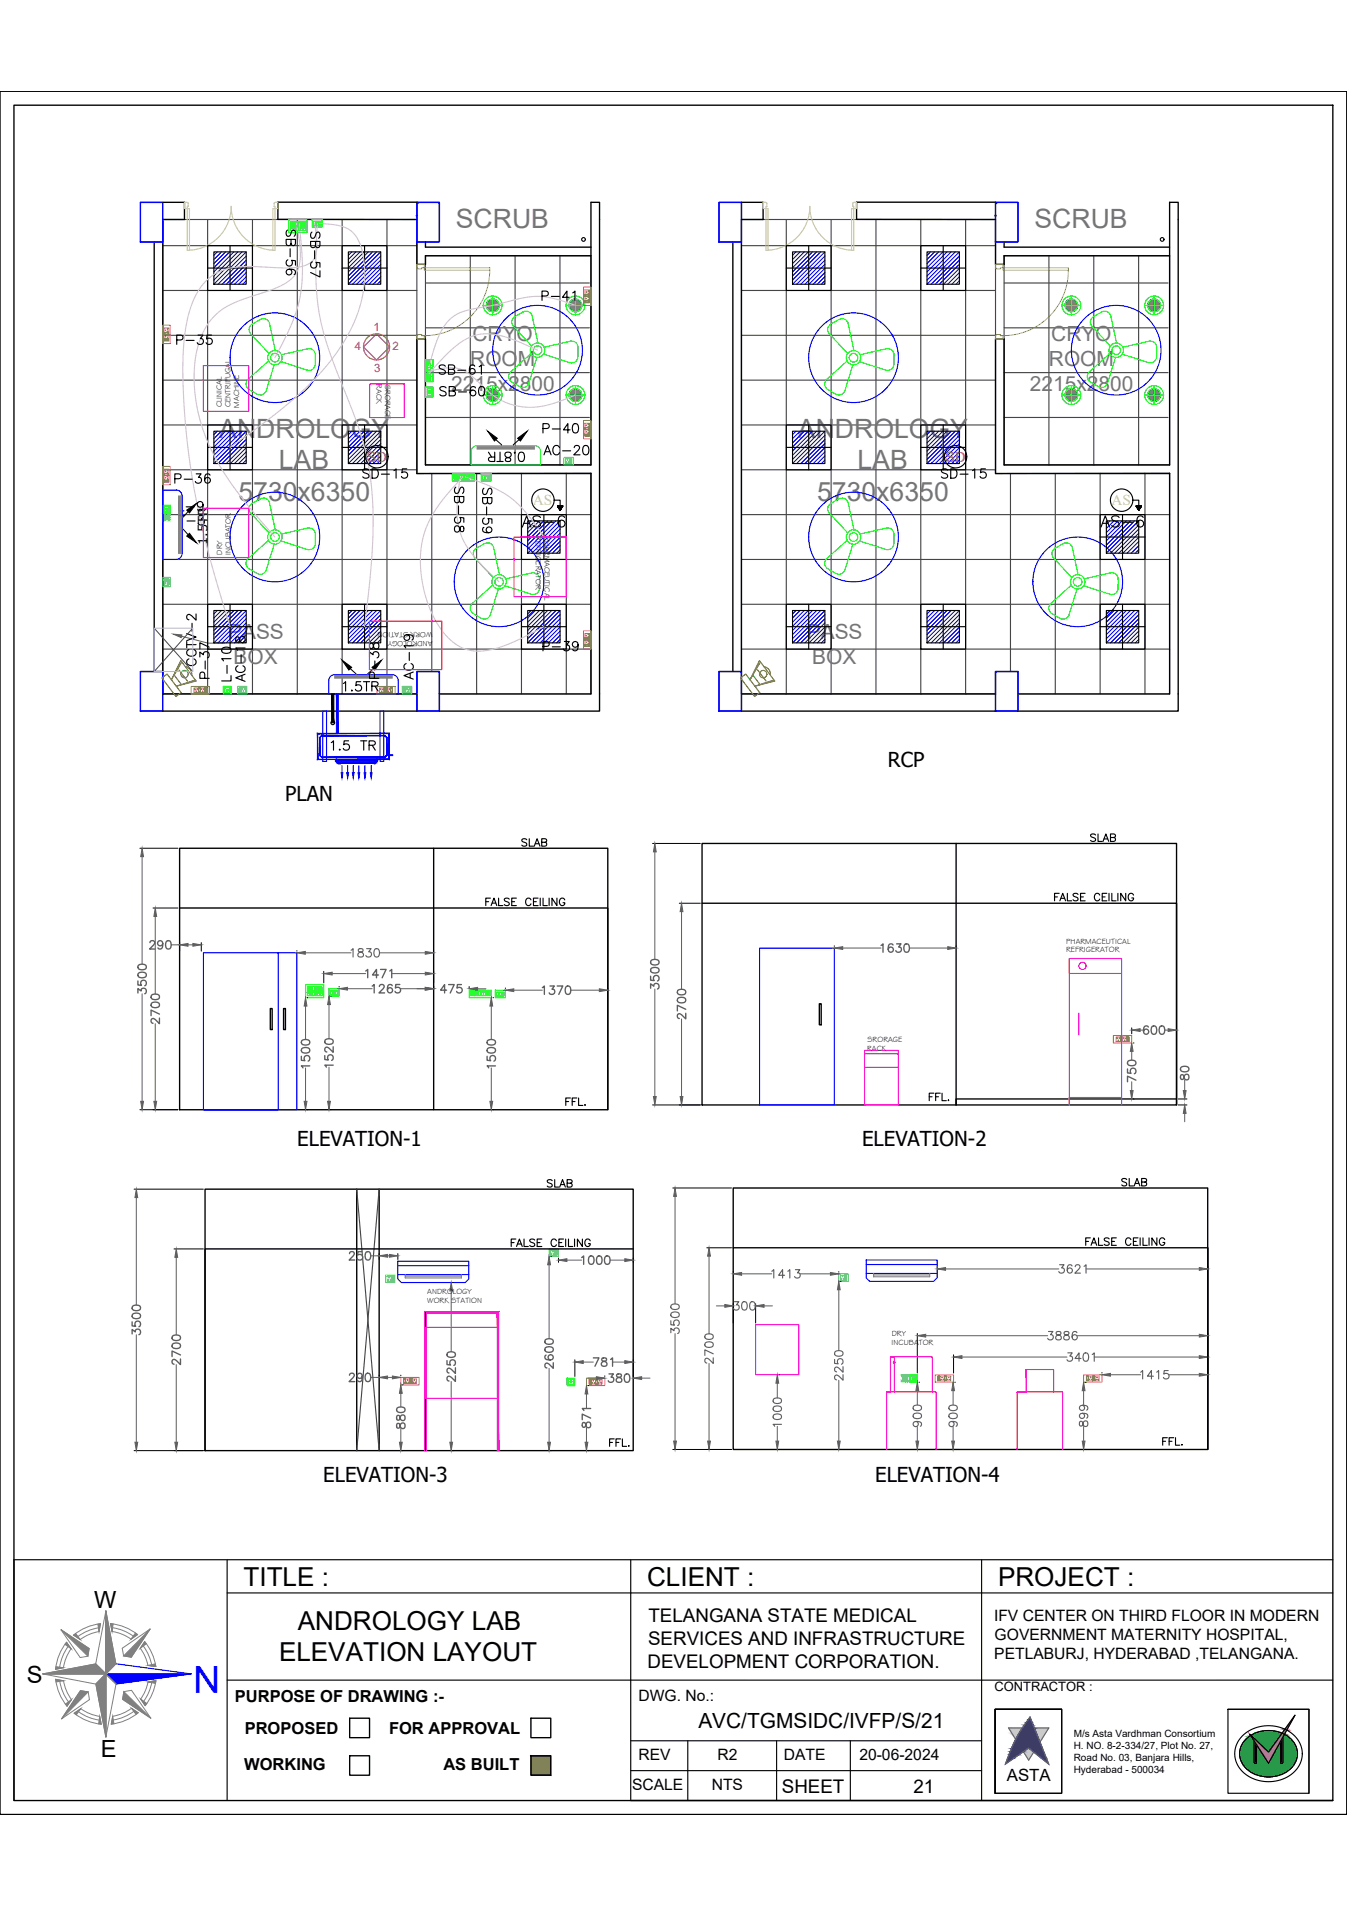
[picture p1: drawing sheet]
<svg xmlns="http://www.w3.org/2000/svg" width="297mm" height="420mm" viewBox="0 0 297 420" stroke-linecap="round" stroke-linejoin="round" font-family="sans-serif">
<defs><g id="words">
<text font-size="8.2" fill="#00f" x="48.6" y="367.5" transform="rotate(-180 48.6 367.5)">N</text>
<g font-size="5.9" fill="#767676">
<text x="100.5" y="50.4">SCRUB</text>
<text x="228.1" y="50.4">SCRUB</text>
<text x="48.4" y="96.5">ANDROLOGY</text>
<text x="176" y="96.5">ANDROLOGY</text>
<text x="61.5" y="103.5">LAB</text>
<text x="189.1" y="103.5">LAB</text>
<text x="52.6" y="110.6">5730x6350</text>
<text x="180.2" y="110.6">5730x6350</text>
</g>
<g font-size="5.8">
<text x="53.7" y="349.8">TITLE :</text>
<text x="142.7" y="349.8">CLIENT :</text>
<text x="220.1" y="349.8">PROJECT :</text>
<text x="65.7" y="359.5">ANDROLOGY LAB</text>
<text x="61.5" y="366.4">ELEVATION LAYOUT</text>
</g>
<g font-size="5.7">
<text x="113.9" y="117.5">AS-6</text>
<text x="241.7" y="117.5">AS-6</text>
</g>
<g font-size="5.3">
<text x="66" y="61.7" transform="rotate(-90 66 61.7)">SB-56</text>
<text x="118.2" y="67.4">P-41</text>
<text x="37.7" y="77.3">P-35</text>
<text x="95.6" y="88.5">SB-60</text>
<text x="118.5" y="96.7">P-40</text>
<text x="118.9" y="101.6">AC-20</text>
<text x="37.4" y="107.9">P-36</text>
<text x="106.5" y="103">0.8TR</text>
<text x="38.1" y="113.9">L-9</text>
<text x="109.4" y="118.9" transform="rotate(-90 109.4 118.9)">SB-59</text>
<text x="44.1" y="148.2" transform="rotate(-90 44.1 148.2)">CCTV-2</text>
<text x="46.9" y="151" transform="rotate(-90 46.9 151)">P-37</text>
<text x="51.9" y="151.3" transform="rotate(-90 51.9 151.3)">L-10</text>
<text x="55" y="151.3" transform="rotate(-90 55 151.3)">AC-18</text>
<text x="74.4" y="153.8">1.5TR</text>
<text x="84.3" y="151" transform="rotate(-90 84.3 151)">P-38</text>
<text x="92.1" y="151" transform="rotate(-90 92.1 151)">AC-19</text>
</g>
<text font-size="5.3" fill="#00f" x="72" y="166.9">1.5 TR</text>
<g font-size="5.2">
<text x="20.8" y="354.7">W</text>
<text x="5.9" y="371.1">S</text>
<text x="22.3" y="387.6">E</text>
</g>
<g font-size="4.9">
<text x="71.3" y="62.4" transform="rotate(-90 71.3 62.4)">SB-57</text>
<text x="95.6" y="83.6">SB-61</text>
<text x="78.7" y="106.5">SD-15</text>
<text x="206.4" y="106.5">SD-15</text>
<text x="103" y="118.5" transform="rotate(-90 103 118.5)">SB-58</text>
<text x="118.5" y="144.6">P-39</text>
<text x="113.9" y="188">SLAB</text>
<text x="239.2" y="187">SLAB</text>
<text x="119.6" y="263.2">SLAB</text>
<text x="246.2" y="262.8">SLAB</text>
</g>
<g font-size="4.6" fill="#767676">
<text x="104.2" y="75.2">CRYO</text>
<text x="231.8" y="75.2">CRYO</text>
<text x="103.7" y="80.7">ROOM</text>
<text x="231.3" y="80.7">ROOM</text>
<text x="99.5" y="86.2">2215x2800</text>
<text x="227.1" y="86.2">2215x2800</text>
<text x="50.3" y="141">PASS</text>
<text x="177.9" y="141">PASS</text>
<text x="51.5" y="146.6">BOX</text>
<text x="179.1" y="146.6">BOX</text>
</g>
<text font-size="4.6" x="154" y="381">AVC/TGMSIDC/IVFP/S/21</text>
<g font-size="4.5">
<text x="195.8" y="169.1">RCP</text>
<text x="62.9" y="176.8">PLAN</text>
<text x="65.6" y="252.8">ELEVATION-1</text>
<text x="190.1" y="252.7">ELEVATION-2</text>
<text x="71.3" y="326.8">ELEVATION-3</text>
<text x="193" y="326.8">ELEVATION-4</text>
</g>
<g font-size="4.1">
<text x="143" y="357.8">TELANGANA STATE MEDICAL</text>
<text x="142.9" y="362.8">SERVICES AND INFRASTRUCTURE</text>
<text x="142.8" y="367.8">DEVELOPMENT CORPORATION.</text>
<text x="172.4" y="395.6">SHEET</text>
<text x="201.4" y="395.6">21</text>
</g>
<text font-size="3.7" x="222" y="392.9">ASTA</text>
<g font-size="3.6">
<text x="51.8" y="375.3">PURPOSE OF DRAWING :-</text>
<text x="54" y="382.3">PROPOSED</text>
<text x="85.8" y="382.3">FOR APPROVAL</text>
<text x="53.8" y="390.4">WORKING</text>
<text x="97.8" y="390.4">AS BUILT</text>
</g>
<g font-size="3.5">
<text x="219.2" y="357.6">IFV CENTER ON THIRD FLOOR IN MODERN</text>
<text x="219.3" y="365.9">PETLABURJ, HYDERABAD ,TELANGANA.</text>
<text x="219.3" y="361.7">GOVERNMENT MATERNITY HOSPITAL,</text>
<text x="140.8" y="375.1">DWG. No.:</text>
<text x="140.8" y="388.1">REV</text>
<text x="158.2" y="388.1">R2</text>
<text x="172.8" y="388.1">DATE</text>
<text x="189.5" y="388.1">20-06-2024</text>
<text x="139.4" y="394.7">SCALE</text>
<text x="157" y="394.7">NTS</text>
</g>
<g font-size="3.4" fill="#dddd6e">
<text x="117.5" y="111.4">AS</text>
<text x="245.1" y="111.4">AS</text>
</g>
<g font-size="3.1" fill="#f00">
<text x="80.9" y="101.9">SD</text>
<text x="208.5" y="101.9">SD</text>
</g>
<g font-size="2.8">
<text x="45.7" y="120.2" transform="rotate(-90 45.7 120.2)">1.5TR</text>
<text x="219.3" y="373.1">CONTRACTOR :</text>
</g>
<g font-size="2.5" fill="#f00">
<text x="78.2" y="77.2">4</text>
<text x="82.3" y="73">1</text>
<text x="86.5" y="77.2">2</text>
<text x="82.5" y="82.1">3</text>
</g>
<g font-size="2.2">
<text x="236.8" y="383">M/s Asta Vardhman Consortium</text>
<text x="236.8" y="385.7">H. NO. 8-2-334/27, Plot No. 27,</text>
<text x="236.8" y="388.3">Road No. 03, Banjara Hills,</text>
<text x="236.8" y="391">Hyderabad - 500034</text>
</g>
<g font-size="1.7">
<text x="48.9" y="89.9" transform="rotate(-90 48.9 89.9)">CLINICAL</text>
<text x="50.8" y="89.9" transform="rotate(-90 50.8 89.9)">CENTRIFUGAL</text>
<text x="52.8" y="89.9" transform="rotate(-90 52.8 89.9)">MACHINE</text>
<text x="83" y="84.8" transform="rotate(90 83 84.8)">RACK</text>
<text x="85" y="84.9" transform="rotate(90 85 84.9)">SRORAGE</text>
<text x="118.2" y="118.3" transform="rotate(90 118.2 118.3)">REFRIGERATOR</text>
<text x="120.1" y="118.3" transform="rotate(90 120.1 118.3)">PHARMACEUTICAL</text>
<text x="49" y="122.3" transform="rotate(-90 49 122.3)">DRY</text>
<text x="50.9" y="122.3" transform="rotate(-90 50.9 122.3)">INCUBATOR</text>
<text x="95.3" y="139.4" transform="rotate(-180 95.3 139.4)">WORK STATION</text>
<text x="95.4" y="141.3" transform="rotate(-180 95.4 141.3)">ANDROLOGY</text>
<text x="235.1" y="208.1">PHARMACEUTICAL</text>
<text x="235.1" y="210.1">REFRIGERATOR</text>
<text x="191.2" y="231.7">RACK</text>
<text x="191.3" y="229.8">SRORAGE</text>
<text x="94.2" y="285.4">ANDROLOGY</text>
<text x="94.2" y="287.3">WORK STATION</text>
<text x="196.6" y="296.6">INCUBATOR</text>
<text x="196.6" y="294.7">DRY</text>
</g>
</g></defs>
<!-- layer: 0 -->
<g fill="none" stroke="#454545" stroke-width=".25">
<path d="M35.9 48.4h56v56h38.4v48.7h-33.4v-5h-5v5h-56zM35.9 54.2h56M45.8 48.4v104.7M55.7 48.4v104.7M65.6 48.4v104.7M75.4 48.4v104.7M85.3 48.4v104.7M93.8 56.4h36.5v46.1h-36.5zM103.7 56.4v46.1M113.6 56.4v46.1M123.5 56.4v46.1M163.5 48.4h56v56h38.4v48.7h-33.4v-5h-5v5h-56z"/>
<path d="M163.5 54.2h56M173.4 48.4v104.7M183.3 48.4v104.7M193.2 48.4v104.7M203.1 48.4v104.7M212.9 48.4v104.7M221.4 56.4h36.5v46.1h-36.5zM231.3 56.4v46.1M241.2 56.4v46.1M251.1 56.4v46.1M35.9 74h56M35.9 64.1h56"/>
<path d="M93.8 72.3h36.2M93.8 62.4h36.2M163.5 74h56M163.5 64.1h56M221.4 72.3h36.2M221.4 62.4h36.2M35.9 93.7h56M35.9 83.8h56M93.8 92.1h36.2M93.8 82.2h36.2M163.5 93.7h56M163.5 83.8h56"/>
<path d="M221.4 92.1h36.2M221.4 82.2h36.2M35.9 113.5h94.4M35.9 103.6h56M95.2 104.4v43.7M105.1 104.4v48.7M115 104.4v48.7M124.9 104.4v48.7M163.5 113.5h94.4M163.5 103.6h56M222.8 104.4v43.7M232.7 104.4v48.7"/>
<path d="M242.6 104.4v48.7M252.5 104.4v48.7M35.9 133.3h94.4M35.9 123.4h94.4M163.5 133.3h94.4M163.5 123.4h94.4M35.9 143.2h94.4M163.5 143.2h94.4"/>
</g>
<path d="M0 20.1h297v380.1h-297zM3.1 23.2h290.8v373.9h-290.8zM59.6 222.4h.4v4.7h-.4zM62.5 222.4h.4v4.7h-.4zM180.7 221.4h.4v4.6h-.4zM139.1 397.1h154.8" fill="none" stroke="#000" stroke-width=".3"/>
<path d="M139.1 344v53.1M293.9 344h-290.8v53.1M234.1 377h-14.7v18.5h14.7M270.8 377h17.9v18.5M219.4 395.4v-18.4h14.7v18.4" fill="none" stroke="#000" stroke-width=".25"/>
<!-- layer: TITLE -->
<g fill="none" stroke="#808080" stroke-width=".22">
<path d="M13.4 359.4l6.2 4.2-.2 1.7-1.7 .3zM21.7 359l-2.7 .9-1.8 1M23.3 355.3v13.9v-13.9M24.4 358.1a11.1 11.1 0 0 1 5.9 2.4l-1.4 1-2.3-1.2-1.9-.5zM24.8 359l2.7 .8 1.9 1M9.4 369.2h13.9l-2.2 2.2 2.2-2.2zM12.3 370.4l1.7 .3 .5 1.9 1.3 2.3-1 1.4a11.1 11.1 0 0 1-2.5-5.9zM13.2 370.8l.8 2.7 1.1 1.8M14.7 362.2l1 1.5-1 1.6-.7 2.5-1.7 .4a11.1 11.1 0 0 1 2.4-6zM15 363.2l-1.1 1.8-.7 2.7M16.2 360.6a11.1 11.1 0 0 1 6-2.5l-.4 1.8-2.4 .7-1.7 1-1.5-1M16.4 377.9l1.4-1 1.7 .9 2.5 .8 .3 1.7a11.1 11.1 0 0 1-5.9-2.4z"/>
<path d="M17.3 377.5l1.9 1.1 2.7 .8M17.7 372.9l1.7 .3 .3 1.7-6.1 4.2zM21.1 367l2.2 2.2-2.2-2.2M21.1 367l-11.7 2.2 11.7 2.2 2.2 11.7 2.3-11.7M25.6 367l-2.3-11.7-2.2 11.7M25.6 367l-2.3 2.2v13.9v-13.9l2.3 2.2-2.3-2.2zM27 363.5l6.1-4.2-4.1 6.2-1.7-.3zM27.3 373.1l1.7-.3 4.3 6.2-6.3-4.2zM29.5 377.4l-1.8 1.1-2.7 .9M30.5 377.8a11.1 11.1 0 0 1-6 2.5l.4-1.8 2.4-.7 1.7-1 1.5 1M31.6 363l1.1 1.8 .8 2.6M31.9 362.1a11.1 11.1 0 0 1 2.5 5.4l-1.8-.2-.7-2.2-1-1.6z"/>
<path d="M33.5 370.8l-.8 2.6-1 1.8M34.4 370.7l-1.8 .3-.5 1.7-1.1 2 1 1.5M34.4 370.7a11.1 11.1 0 0 1-2.4 5.5"/>
</g>
<g fill="#808080" stroke="#808080" stroke-width=".22">
<path d="M23.3 355.3l2.3 11.7-2.3 2.2z"/>
<path d="M23.3 369.2v13.9l-2.2-11.7z"/>
<path d="M29 376.8l1.5 1-.5 .3z"/>
<path d="M27.3 373.1l6 5.9-6.3-4.2z"/>
<path d="M31 374.7l1.4 1-.4 .5z"/>
<path d="M24.9 378.5l.2 1.7-.6 .1z"/>
<path d="M22 378.6l.3 1.7-.6-.1z"/>
<path d="M14.4 375.8l1.4-.9-1 1.4z"/>
<path d="M16.4 377.9l1.4-1-1 1.3z"/>
<path d="M17.7 372.9l1.7 .3-5.8 5.9z"/>
<path d="M9.4 369.2l11.7-2.2 2.2 2.2z"/>
<path d="M12.3 370.4l1.7 .3-1.6 .3z"/>
<path d="M12.3 367.6l1.7 .2-1.7 .4z"/>
<path d="M33.1 359.3l-4.1 6.2-1.7-.3z"/>
<path d="M29.9 360.2l.4 .3-1.4 1z"/>
<path d="M31.9 362.1l.4 .4-1.4 1z"/>
<path d="M24.4 358.1l.6 .1-.3 1.6z"/>
<path d="M13.4 359.4l6.2 4.2-.2 1.7z"/>
<path d="M21.6 358.2l.6-.1-.4 1.8z"/>
<path d="M14.7 362.2l1 1.5-1.4-1z"/>
<path d="M16.2 360.6l.5-.3 1 1.3z"/>
<path d="M32.6 367.3l1.7-.3 .1 .5z"/>
<path d="M32.6 371l1.8-.3-.1 .6z"/>
</g>
<path d="M25.6 367l16.6 2.2-16.6 2.2" fill="none" stroke="#00f" stroke-width=".25"/>
<path d="M23.3 369.2h18.9l-16.6 2.2z" fill="#00f" stroke="#00f" stroke-width=".22"/>
<!-- layer: MEP_HVAC_TEXT -->
<path d="M93.8 289.5v3.3M93.8 308.4v11.5M50.1 351.3h243.8M50.1 344v53.1M216.5 344v53.1M50.1 370.6h89M139 370.6h154.9M139.1 383.9h77.4M139.1 390.5h77.4M151.7 383.9v13.2M171.3 383.9v13.2M187.5 383.9v13.2" fill="none" stroke="#000" stroke-width=".25"/>
<!-- layer: 0.0 -->
<path d="M77.1 379h4.4v4.3h-4.4zM117.1 379h4.4v4.3h-4.4zM77.1 387.2h4.4v4.3h-4.4zM117.1 387.2h4.4v4.3h-4.4z" fill="none" stroke="#000" stroke-width=".3"/>
<!-- layer: MEP_HVAC_TEXT -->
<path d="M117.1 387.2l4.4 4.3v-4.3zM117.1 387.2l4.4 4.3h-4.4z" fill="#f00" stroke="#f00" stroke-width=".22"/>
<!-- layer: 0.0 -->
<g fill="#000" stroke="#000" stroke-width=".22">
<path d="M276.5 384l.1 .1zM282.9 383.1v.9h-.4z"/>
<path d="M276.5 384.1l.6 .7zM276.5 384.1l.6 .7h-.6z"/>
<path d="M276.5 384.8l.6 4.1v-4.1zM276.5 384.8l.6 4.1h-.6z"/>
<path d="M282.5 384l.4 .1v-.1zM282.5 384l.4 .1h-.5z"/>
<path d="M282.4 384.1l.5 4.8v-4.8zM282.4 384.1l.5 4.8h-.5z"/>
</g>
<g fill="#139b48" stroke="#139b48" stroke-width=".22">
<path d="M279.6 381.7h.3z"/>
<path d="M283.2 382.5l.2 .1z"/>
<path d="M279.4 391.9h.6z"/>
<path d="M279.6 381.7h.5zM279.3 381.7h.8z"/>
<path d="M279.3 381.7h.9zM279.3 381.7h.9z"/>
<path d="M279.3 381.7h1.1zM279.1 381.7h1.3z"/>
<path d="M279.1 381.7h1.4zM279 381.7h1.5z"/>
<path d="M279 381.7h1.7zM278.8 381.7h1.9z"/>
<path d="M278.8 381.7h2zM278.7 381.7h2.1z"/>
<path d="M278.7 381.7l2.3 .1zM278.5 381.8h2.5z"/>
<path d="M278.5 381.8h2.6zM278.4 381.8h2.7z"/>
<path d="M278.4 381.8h2.9zM278.2 381.8h3.1z"/>
<path d="M278.2 381.8h3.2zM278.1 381.8h3.3z"/>
<path d="M278.1 381.8l3.4 .1zM277.9 381.9h3.6z"/>
<path d="M277.9 381.9h3.7zM277.8 381.9h3.8z"/>
<path d="M277.8 381.9l4 .1zM277.6 382h4.2z"/>
<path d="M277.6 382h4.3zM277.5 382h4.4z"/>
<path d="M277.5 382h4.6zM277.4 382h4.7z"/>
<path d="M277.4 382l4.8 .1zM277.3 382.1h4.9z"/>
<path d="M277.3 382.1h5.1zM277.1 382.1h5.3z"/>
<path d="M277.1 382.1l5.4 .1zM277 382.2h5.5z"/>
<path d="M277 382.2h5.6zM276.8 382.2h5.8z"/>
<path d="M276.8 382.2l5.9 .1zM276.7 382.3h6z"/>
<path d="M276.7 382.3h6zM276.6 382.3h6.1z"/>
<path d="M276.6 382.3l6 .2 .1-.2zM276.3 382.5l.3-.2 6 .2z"/>
<path d="M276.3 382.5l6.2 .1 .1-.1zM276.1 382.6l.2-.1 6.2 .1z"/>
<path d="M283.2 382.6l.3 .1zM283.2 382.6l.3 .1z"/>
<path d="M276.1 382.6l6.3 .1 .1-.1zM275.9 382.7l.2-.1 6.3 .1z"/>
<path d="M283.2 382.7l.5 .1zM283.2 382.7l.5 .1h-.6z"/>
<path d="M275.7 382.8l.2 .1zM275.6 382.9l.1-.1 .2 .1z"/>
<path d="M283.1 382.8l.8 .1zM283.1 382.8l.8 .1h-.9z"/>
<path d="M275.6 382.9l.4 .2-.1-.2zM275.3 383.1l.3-.2 .4 .2z"/>
<path d="M283 382.9l1.2 .2-.3-.2zM283 382.9l1.2 .2h-1.3z"/>
<path d="M282.9 383.1h1.3zM282.9 383.1h1.3z"/>
<path d="M275.3 383.1l.8 .1-.1-.1zM275.1 383.2l.2-.1 .8 .1z"/>
<path d="M282.9 383.1l1.5 .2-.2-.2zM282.9 383.1l1.5 .2h-1.5z"/>
<path d="M275.1 383.2l1.1 .2-.1-.2zM274.9 383.4l.2-.2 1.1 .2z"/>
<path d="M282.9 383.3l1.7 .1-.2-.1zM282.9 383.3l1.7 .1h-1.7z"/>
<path d="M274.9 383.4l1.4 .2-.1-.2zM274.7 383.6l.2-.2 1.4 .2z"/>
<path d="M282.9 383.4l1.8 .2-.1-.2zM282.9 383.4l1.8 .2h-1.8z"/>
<path d="M274.7 383.6l1.7 .2-.1-.2zM274.7 383.6l1.7 .2h-1.8z"/>
<path d="M282.9 383.6l2 .2-.2-.2zM282.9 383.6l2 .2h-2z"/>
<path d="M274.6 383.8l1.9 .2-.1-.2zM274.6 383.8l1.9 .2h-2.1z"/>
<path d="M274.4 384h2.1zM274.4 384h2.1z"/>
<path d="M282.9 383.8l2.2 .2-.2-.2zM282.9 383.8l2.2 .2h-2.2z"/>
<path d="M274.4 384l2.1 .2v-.2zM274.4 384l2.1 .2h-2.3z"/>
<path d="M282.9 384l2.3 .2-.1-.2zM282.9 384l2.3 .2h-2.3z"/>
<path d="M274.2 384.2l2.3 .2v-.2zM274.2 384.2l2.3 .2h-2.4z"/>
<path d="M282.9 384.2l2.5 .2-.2-.2zM282.9 384.2l2.5 .2h-2.5z"/>
<path d="M274.1 384.4l2.4 .2v-.2zM274.1 384.4l2.4 .2h-2.5z"/>
<path d="M282.9 384.4l2.6 .2-.1-.2zM282.9 384.4l2.6 .2h-2.6z"/>
<path d="M274 384.6l2.5 .2v-.2zM274 384.6l2.5 .2h-2.7z"/>
<path d="M282.9 384.6l2.7 .2-.1-.2zM282.9 384.6l2.7 .2h-2.7z"/>
<path d="M273.8 384.8l2.7 .2v-.2zM273.8 384.8l2.7 .2h-2.8z"/>
<path d="M282.9 384.8l2.8 .2-.1-.2zM282.9 384.8l2.8 .2h-2.8z"/>
<path d="M273.7 385l2.8 .2v-.2zM273.7 385l2.8 .2h-2.9z"/>
<path d="M282.9 385l2.9 .3-.1-.3zM282.9 385l2.9 .3h-2.9z"/>
<path d="M273.6 385.2l2.9 .3v-.3zM273.6 385.2l2.9 .3h-2.9z"/>
<path d="M282.9 385.3l3 .2-.1-.2zM282.9 385.3l3 .2h-3z"/>
<path d="M273.6 385.5l2.9 .2v-.2zM273.6 385.5l2.9 .2h-3z"/>
<path d="M282.9 385.5l3.1 .2-.1-.2zM282.9 385.5l3.1 .2h-3.1z"/>
<path d="M273.5 385.7l3 .2v-.2zM273.5 385.7l3 .2h-3.1z"/>
<path d="M282.9 385.7l3.1 .3v-.3zM282.9 385.7l3.1 .3h-3.1z"/>
<path d="M273.4 385.9l3.1 .2v-.2zM273.4 385.9l3.1 .2h-3.1z"/>
<path d="M282.9 386l3.2 .2-.1-.2zM282.9 386l3.2 .2h-3.2z"/>
<path d="M273.4 386.1l3.1 .3v-.3zM273.4 386.1l3.1 .3h-3.1z"/>
<path d="M282.9 386.2l3.2 .2v-.2zM282.9 386.2l3.2 .2h-3.2z"/>
<path d="M275.9 382.7l3.8 3.7 2.7-3.7zM275.9 382.7l3.8 3.7z"/>
<path d="M273.4 386.4l3.1 .2v-.2zM273.4 386.4l3.1 .2h-3.2z"/>
<path d="M282.9 386.4l3.2 .2v-.2zM282.9 386.4l3.2 .2h-3.2z"/>
<path d="M273.3 386.6l3.2 .2v-.2zM273.3 386.6l3.2 .2h-3.2z"/>
<path d="M282.9 386.6l3.2 .3v-.3zM282.9 386.6l3.2 .3h-3.2z"/>
<path d="M273.3 386.8l3.2 .3v-.3zM273.3 386.8l3.2 .3h-3.1z"/>
<path d="M282.9 386.9l3.2 .2v-.2zM282.9 386.9l3.2 .2h-3.2z"/>
<path d="M273.4 387.1l3.1 .2v-.2zM273.4 387.1l3.1 .2h-3.1z"/>
<path d="M282.9 387.1l3.2 .3v-.3zM282.9 387.1l3.2 .3h-3.2z"/>
<path d="M273.4 387.3l3.1 .2v-.2zM273.4 387.3l3.1 .2h-3.1z"/>
<path d="M282.9 387.4l3.1 .2 .1-.2zM282.9 387.4l3.1 .2h-3.1z"/>
<path d="M273.4 387.5l3.1 .3v-.3zM273.4 387.5l3.1 .3h-3z"/>
<path d="M282.9 387.6l3.1 .2v-.2zM282.9 387.6l3.1 .2h-3.1z"/>
<path d="M273.5 387.8l3 .2v-.2zM273.5 387.8l3 .2h-3z"/>
<path d="M282.9 387.8l3 .2 .1-.2zM282.9 387.8l3 .2h-3z"/>
<path d="M273.5 388l3 .2v-.2zM273.5 388l3 .2h-2.9z"/>
<path d="M282.9 388l2.9 .3 .1-.3zM282.9 388l2.9 .3h-2.9z"/>
<path d="M273.6 388.2l2.9 .3v-.3zM273.6 388.2l2.9 .3h-2.8z"/>
<path d="M282.9 388.3l2.9 .2v-.2zM282.9 388.3l2.9 .2h-2.9z"/>
<path d="M273.7 388.5l2.8 .2v-.2zM273.7 388.5l2.8 .2h-2.7z"/>
<path d="M282.9 388.5l2.8 .2 .1-.2zM282.9 388.5l2.8 .2h-2.8z"/>
<path d="M282.3 384.2l.1 4.7zM282.3 384.2l.1 4.7h-2.7z"/>
<path d="M277.1 384.8l2.6 4.1zM277.1 384.8l2.6 4.1h-2.6z"/>
<path d="M273.8 388.7l2.7 .2v-.2zM273.8 388.7l2.7 .2h-2.6z"/>
<path d="M282.9 388.7l2.6 .2 .2-.2zM282.9 388.7l2.6 .2h-2.6z"/>
<path d="M279.7 388.9h2.7zM279.7 388.9h2.7z"/>
<path d="M277.1 388.9h2.6zM277.1 388.9h2.6z"/>
<path d="M273.9 388.9h2.6zM273.9 388.9h2.6z"/>
<path d="M273.9 388.9h11.6zM273.9 388.9h11.6z"/>
<path d="M273.9 388.9l11.5 .2 .1-.2zM273.9 388.9l11.5 .2h-11.4z"/>
<path d="M274 389.1h11.4zM274 389.1h11.4z"/>
<path d="M274.1 389.1l11.2 .2 .1-.2zM274.1 389.1l11.2 .2h-11.1z"/>
<path d="M274.2 389.3h11.1zM274.2 389.3h11.1z"/>
<path d="M274.2 389.3l10.9 .2 .2-.2zM274.2 389.3l10.9 .2h-10.8z"/>
<path d="M274.3 389.5h10.8zM274.3 389.5h10.8z"/>
<path d="M274.3 389.5l10.7 .2 .1-.2zM274.3 389.5l10.7 .2h-10.5z"/>
<path d="M274.5 389.7h10.5zM274.5 389.7h10.5z"/>
<path d="M274.5 389.7l10.3 .2 .2-.2zM274.5 389.7l10.3 .2h-10.2z"/>
<path d="M274.6 389.9h10.2zM274.6 389.9h10.2z"/>
<path d="M274.7 389.9l9.9 .2 .2-.2zM274.7 389.9l9.9 .2h-9.8z"/>
<path d="M274.8 390.1h9.8zM274.8 390.1h9.8z"/>
<path d="M274.9 390.1l9.5 .1 .2-.1zM274.9 390.1l9.5 .1h-9.4z"/>
<path d="M275 390.2h9.4zM275 390.2l9.4 .1z"/>
<path d="M275.1 390.3l9.1 .1 .2-.1zM275.1 390.3l9.1 .1h-9z"/>
<path d="M275.2 390.4h9zM275.2 390.4h9z"/>
<path d="M275.3 390.4l8.7 .2 .2-.2zM275.3 390.4l8.7 .2h-8.6z"/>
<path d="M275.4 390.6h8.6zM275.4 390.6h8.6z"/>
<path d="M275.5 390.6l8.3 .1 .2-.1zM275.5 390.6l8.3 .1h-8.1z"/>
<path d="M275.7 390.7h8.1zM275.7 390.7l8.1 .1z"/>
<path d="M275.7 390.8l7.9 .1 .2-.1zM275.7 390.8l7.9 .1h-7.7z"/>
<path d="M275.9 390.9h7.7zM275.9 390.9h7.6z"/>
<path d="M275.9 390.9l7.4 .1 .2-.1zM275.9 390.9l7.4 .1h-7.2z"/>
<path d="M276.1 391h7.2zM276.1 391h7.2z"/>
<path d="M276.2 391h7.1zM276.2 391l6.9 .1z"/>
<path d="M276.4 391.1h6.7zM276.4 391.1l6.6 .1z"/>
<path d="M276.4 391.2h6.6zM276.4 391.2l6.4 .1z"/>
<path d="M276.6 391.3h6.2zM276.6 391.3h6.2z"/>
<path d="M276.7 391.3h6.1zM276.7 391.3l5.9 .1z"/>
<path d="M276.9 391.4h5.7zM276.9 391.4h5.6z"/>
<path d="M276.9 391.4h5.6zM276.9 391.4l5.4 .1z"/>
<path d="M277.2 391.5h5.1zM277.2 391.5h5.1z"/>
<path d="M277.2 391.5h5.1zM277.2 391.5l4.8 .1z"/>
<path d="M277.4 391.6h4.6zM277.4 391.6h4.6z"/>
<path d="M277.5 391.6h4.5zM277.5 391.6h4.3z"/>
<path d="M277.7 391.6h4.1zM277.7 391.6h4z"/>
<path d="M277.7 391.6h4zM277.7 391.6l3.8 .1z"/>
<path d="M278 391.7h3.5zM278 391.7h3.4z"/>
<path d="M278 391.7h3.4zM278 391.7l3.2 .1z"/>
<path d="M278.3 391.8h2.9zM278.3 391.8h2.9z"/>
<path d="M278.3 391.8h2.9zM278.3 391.8h2.6z"/>
<path d="M278.5 391.8h2.4zM278.5 391.8h2.4z"/>
<path d="M278.6 391.8h2.3zM278.6 391.8h2z"/>
<path d="M278.8 391.8h1.8zM278.8 391.8l1.8 .1z"/>
<path d="M278.9 391.9h1.7zM278.9 391.9h1.4z"/>
<path d="M279.1 391.9h1.2zM279.1 391.9h1.2z"/>
<path d="M279.2 391.9h1.1zM279.2 391.9h.8z"/>
<path d="M279.4 391.9h.6zM279.5 391.9h.5z"/>
</g>
<path d="M234.1 377v18.5M270.8 377h17.9v18.5h-17.9zM219.4 395.5v-18.5h14.7h-14.7v18.5h14.7M273.9 382.9l.9-.8 1.2-.7 2.3-.7h2.7l2.5 .7 1.1 .7 .9 .8 1.3 1.9 .3 1 .1 1.1-.2 1.3-.4 .9-.6 1.1-1.2 1.1-1.3 .8-1.5 .6-1.6 .2h-1.6l-1.7-.3-1.3-.5-1.4-1-.9-.9-.6-1-.5-1.3-.1-1.3 .2-1.4 .6-1.3zM274.6 383.8a7.3 7.3 0 0 1 10.8 .6 4.7 4.7 0 0 1-2.7 6.9 7 7 0 0 1-9-2.9 4.3 4.3 0 0 1 .9-4.6zM275.6 382.5l4.1 3.9 5.9-8.1-5.9 10.6zM276.5 384v4.9h.6v-4.1M282.9 383.1v5.8h-.5v-4.8" fill="none" stroke="#000" stroke-width=".25"/>
<g fill="#ed1f24" stroke="#ed1f24" stroke-width=".22">
<path d="M285.6 378.3l-1.7 3.1h-.6z"/>
<path d="M283.3 381.4h.6z"/>
<path d="M282.7 382.3h.2z"/>
<path d="M282.9 382.3h.4z"/>
<path d="M275.8 382.8h.1z"/>
<path d="M283.3 381.4l.5 .1zM283.6 381.5h.2z"/>
<path d="M283.3 381.4l.3 .1zM283.3 381.4l.3 .1h-.3z"/>
<path d="M283.3 381.5l.5 .1zM283.3 381.5l.5 .1h-.6z"/>
<path d="M283.2 381.6l.2 .7 .4-.7zM283.2 381.6l.2 .7h-.7z"/>
<path d="M282.7 382.3h.7zM282.7 382.3h.6z"/>
<path d="M282.9 382.3l.4 .1zM283.1 382.4h.2z"/>
<path d="M282.7 382.3l.4 .1zM282.7 382.3l.4 .1z"/>
<path d="M282.6 382.4l.6 .1zM282.6 382.4l.6 .1z"/>
<path d="M282.5 382.5l.6 .3 .1-.3zM282.5 382.5l.6 .3h-.7z"/>
<path d="M282.4 382.8l-1.3 3.6 2-3.6zM282.4 382.8l-1.3 3.6h-1.4z"/>
<path d="M275.8 382.8l3.9 3.6zM275.8 382.8l3.9 3.6h-1.6z"/>
<path d="M278.1 386.4l1.6 2.5zM278.1 386.4h3l-1.4 2.5z"/>
</g>
<!-- layer: 0 -->
<path d="M275.6 382.5l.3 .2z" fill="#ed1f24" stroke="#ed1f24" stroke-width=".22"/>
<g fill="#c7c8ca" stroke="#c7c8ca" stroke-width=".22">
<path d="M223.5 382.9h.8l-.2 .3z"/>
<path d="M228.1 381.1h3.2l-1.6 2.5z"/>
<path d="M225.7 386.3l1.1-.7 1 .7z"/>
<path d="M225.7 386.3l2.2 .1z"/>
<path d="M222.4 381.1l3.1 .3 .2-.3zM222.4 381.1l3.1 .3h-2.9z"/>
<path d="M222.6 381.4l2.6 .3 .3-.3zM222.6 381.4l2.6 .3h-2.4z"/>
<path d="M222.8 381.7l2.2 .3 .2-.3zM222.8 381.7l2.2 .3h-2z"/>
<path d="M223 382l1.8 .3 .2-.3zM223 382l1.8 .3h-1.7z"/>
<path d="M223.1 382.3l1.4 .3 .3-.3zM223.1 382.3l1.4 .3h-1.2z"/>
<path d="M223.3 382.6l1 .3 .2-.3zM223.3 382.6l1 .3h-.8z"/>
<path d="M223.5 382.9l.2 .3h.4zM223.7 383.2h.4l-.2 .4z"/>
<path d="M228.1 381.1l1 2.5h.6zM229.1 383.6h.6l-.4 .6z"/>
<path d="M225.7 386.3l2.2 .1zM225.7 386.4h2.2l-1.1 1.8z"/>
</g>
<path d="M227.1 378.7l4.2 10.4-4.5-3.5-5.1 3.5 .5-1.4a30.5 30.5 0 0 1 4.9-9zM225.7 386.3l1.1 1.9 1.1-1.8M225.9 381.1h-3.5l1.5 2.5M228.1 381.1h3.2l-2 3.1" fill="none" stroke="#636466" stroke-width=".25"/>
<g fill="#293189" stroke="#293189" stroke-width=".22">
<path d="M227.1 378.7l.3 .6h-.7z"/>
<path d="M222.2 387.7h1.5l-2 1.4z"/>
<path d="M226.8 385.6h3.1l.8 2.1z"/>
<path d="M226.7 379.3l.9 .6-.2-.6zM226.7 379.3l.9 .6h-1.3z"/>
<path d="M226.3 379.9l1.6 .6-.3-.6zM226.3 379.9l1.6 .6h-2z"/>
<path d="M225.9 380.5l2.2 .6-.2-.6zM225.9 380.5l2.2 .6h-2.7z"/>
<path d="M225.4 381.1l2.8 .3-.1-.3zM225.4 381.1l2.8 .3h-3z"/>
<path d="M225.2 381.4l3.1 .3-.1-.3zM225.2 381.4l3.1 .3h-3.3z"/>
<path d="M225 381.7l3.5 .3-.2-.3zM225 381.7l3.5 .3h-3.7z"/>
<path d="M224.8 382l3.8 .4-.1-.4zM224.8 382l3.8 .4h-3.9z"/>
<path d="M224.7 382.4l4 .3-.1-.3zM224.7 382.4l4 .3h-4.2z"/>
<path d="M224.5 382.7l4.3 .3-.1-.3zM224.5 382.7l4.3 .3h-4.5z"/>
<path d="M224.3 383l4.7 .3-.2-.3zM224.3 383l4.7 .3h-4.9z"/>
<path d="M224.1 383.3l5 .3-.1-.3zM224.1 383.3l5 .3h-5.1z"/>
<path d="M224 383.6l5.2 .4-.1-.4zM224 383.6l5.2 .4h-5.4z"/>
<path d="M223.8 384l5.6 .3-.2-.3zM223.8 384l5.6 .3h-5.8z"/>
<path d="M223.6 384.3l5.9 .3-.1-.3zM223.6 384.3l5.9 .3h-6z"/>
<path d="M223.5 384.6l6.1 .4-.1-.4zM223.5 384.6l6.1 .4h-6.3z"/>
<path d="M223.3 385l6.5 .3-.2-.3zM223.3 385l6.5 .3h-6.6z"/>
<path d="M223.2 385.3l6.7 .3-.1-.3zM223.2 385.3l6.7 .3h-6.8z"/>
<path d="M223.1 385.6h3.7zM223.1 385.6h3.6z"/>
<path d="M223 385.6l2.7 .7 1-.7zM223 385.6l2.7 .7h-3z"/>
<path d="M222.7 386.3l2 .7 1-.7zM222.7 386.3l2 .7h-2.2z"/>
<path d="M226.8 385.6l2.7 2.1h1.2zM229.5 387.7h1.2l.6 1.4z"/>
<path d="M222.5 387l1.2 .7 1-.7zM222.5 387l1.2 .7h-1.5z"/>
</g>
<!-- layer: MEP_HVAC_DRAIN_PIPE -->
<g fill="none" stroke="#000" stroke-width=".25">
<circle cx="128.7" cy="52.8" r=".41"/>
<circle cx="256.3" cy="52.8" r=".41"/>
<circle cx="73.4" cy="159.4" r=".41"/>
</g>
<!-- layer: walls -->
<g fill="none" stroke="#000" stroke-width=".3">
<path d="M34 53.4v94.7M35.9 44.6h4.8v3.8h-4.8M35.9 53.4v94.7M91.9 53.4v4.9h1.9v-1.9h36.5M91.9 44.6h-30.6v3.8h30.6M93.8 53.4v1.1h36.5M130.3 44.6v57.9h-36.5v-27.7h-1.9v29.6h38.4M132.2 48.4v104.7M161.6 53.4v94.7M163.5 44.6h4.8v3.8h-4.8M163.5 53.4v94.7M219.5 44.6h-30.6v3.8h30.6"/>
<path d="M219.5 53.4v4.9h1.9v-1.9h36.5M221.4 53.4v1.1h36.5M257.9 44.6v57.9h-36.5v-27.7h-1.9v29.6h38.4M259.8 48.4v104.7M130.3 104.4v48.7M257.9 104.4v48.7M35.9 153.1h56M35.9 156.8h56M163.5 153.1h56M163.5 156.8h56"/>
</g>
<!-- layer: col -->
<path d="M31 44.6h4.9v8.8h-4.9zM91.9 44.6h5v8.8h-5zM158.6 44.6h4.9v8.8h-4.9zM219.5 44.6h5v8.8h-5zM31 148.1h4.9v8.7h-4.9zM91.9 148.1h5v8.7h-5zM158.6 148.1h4.9v8.7h-4.9zM219.5 148.1h5v8.7h-5z" fill="none" stroke="#00f" stroke-width=".35"/>
<!-- layer: walls -->
<g fill="#000" stroke="#000" stroke-width=".22">
<circle cx="91.9" cy="47.6" r=".15"/>
<circle cx="92.1" cy="44.7" r=".15"/>
<circle cx="219.5" cy="47.6" r=".15"/>
<circle cx="219.7" cy="44.7" r=".15"/>
</g>
<!-- layer: DOOR -->
<path d="M91.9 58.3h1.7v.7h-.6v.3h-.8l-.3-.3zM92.2 59.3h.1M93.6 59h14.4v.6h-14.4zM108 59.6a14.4 14.4 0 0 1-15 14.4M219.5 58.3h1.7v.7h-.6v.3h-.8l-.3-.3zM219.8 59.3h.1M221.2 59h14.4v.6h-14.4zM235.6 59.6a14.4 14.4 0 0 1-15 14.4M92 73.9l1-.1v.2h.6v.8h-1.7zM92.2 73.8h.1M219.6 73.9l1-.1v.2h.6v.8h-1.7zM219.8 73.8h.1" fill="none" stroke="#c8c92d" stroke-width=".22"/>
<!-- layer: 0 -->
<path d="M40.7 44.6h.6l.2 .2v.7h-.2v.5h-.6zM40.7 44.6v1.4M41.8 55.2v-9.2h-.5v9.2a9.7 9.7 0 0 0 9.7-9.7 9.7 9.7 0 0 0 9.7 9.7v-9.2h-.5v9.2M60.5 44.8h.1M60.5 44.7l.8-.1v1.4h-.6v-.5h-.2zM168.3 44.6h.6l.2 .2v.7h-.2v.5h-.6zM168.3 44.6v1.4M169.1 44.8h.1M169.4 55.2v-9.2h-.5v9.2a9.7 9.7 0 0 0 9.7-9.7 9.7 9.7 0 0 0 9.7 9.7v-9.2h-.5v9.2M188.1 44.7l.8-.1v1.4h-.6v-.5h-.2z" fill="none" stroke="#dee26a" stroke-width=".25"/>
<!-- layer: toi-fix -->
<path d="M40 140.3l5.9 1.5h3.7" fill="none" stroke="#5e5e5e" stroke-width=".22"/>
<!-- layer: ELE-36W EMERGENCY  LED LIGHT -->
<g fill="none" stroke="#000" stroke-width=".25">
<path d="M45.8 54.2h9.9v9.9h-9.9zM45.8 59.1h9.9M47.2 55.6h7.1v7.1h-7.1zM50.7 54.2v9.9M75.4 54.2h9.9v9.9h-9.9zM75.4 59.1h9.9M76.8 55.6h7.2v7.1h-7.2zM80.4 54.2v9.9M173.4 54.2h9.9v9.9h-9.9zM173.4 59.1h9.9M174.8 55.6h7.1v7.1h-7.1zM178.3 54.2v9.9"/>
<path d="M203.1 54.2h9.8v9.9h-9.8zM203.1 59.1h9.8M204.4 55.6h7.2v7.1h-7.2zM208 54.2v9.9M45.8 93.7h9.9v9.9h-9.9zM45.8 98.7h9.9M47.2 95.1h7.1v7.1h-7.1zM50.7 93.7v9.9M75.4 93.7h9.9v9.9h-9.9zM75.4 98.7h9.9M76.8 95.1h7.2v7.1h-7.2zM80.4 93.7v9.9"/>
<path d="M173.4 93.7h9.9v9.9h-9.9zM173.4 98.7h9.9M174.8 95.1h7.1v7.1h-7.1zM178.3 93.7v9.9M203.1 93.7h9.8v9.9h-9.8zM203.1 98.7h9.8M204.4 95.1h7.2v7.1h-7.2zM208 93.7v9.9M115 113.5h9.9v9.9h-9.9zM115 118.4h9.9M116.4 114.9h7.1v7.1h-7.1zM119.9 113.5v9.9"/>
<path d="M242.6 113.5h9.9v9.9h-9.9zM242.6 118.4h9.9M244 114.9h7.1v7.1h-7.1zM247.5 113.5v9.9M45.8 133.3h9.9v9.9h-9.9zM45.8 138.2h9.9M47.2 134.7h7.1v7.1h-7.1zM50.7 133.3v9.9M75.4 133.3h9.9v9.9h-9.9zM75.4 138.2h9.9M76.8 134.7h7.2v7.1h-7.2zM80.4 133.3v9.9"/>
<path d="M115 133.3h9.9v9.9h-9.9zM115 138.2h9.9M116.4 134.7h7.1v7.1h-7.1zM119.9 133.3v9.9M173.4 133.3h9.9v9.9h-9.9zM173.4 138.2h9.9M174.8 134.7h7.1v7.1h-7.1zM178.3 133.3v9.9M203.1 133.3h9.8v9.9h-9.8zM203.1 138.2h9.8M204.4 134.7h7.2v7.1h-7.2zM208 133.3v9.9"/>
<path d="M242.6 133.3h9.9v9.9h-9.9zM242.6 138.2h9.9M244 134.7h7.1v7.1h-7.1zM247.5 133.3v9.9"/>
</g>
<g fill="none" stroke="#00f" stroke-width=".25">
<path d="M47.9 55.6l-.7 .7M48.8 55.6l-1.6 1.6M49.7 55.6l-2.5 2.5M50.7 55.6l-3.5 3.4M51.6 55.6l-4.4 4.4M52.5 55.6l-5.3 5.3M53.4 55.6l-6.2 6.2M54.3 55.6l-7.1 7.1M54.3 56.5l-6.2 6.2M54.3 57.4l-5.3 5.3M54.3 58.3l-4.4 4.4M54.3 59.2l-3.5 3.5"/>
<path d="M77.6 55.6l-.8 .7M78.5 55.6l-1.7 1.6M79.4 55.6l-2.6 2.5M80.3 55.6l-3.5 3.4M81.2 55.6l-4.4 4.4M82.1 55.6l-5.3 5.3M83 55.6l-6.2 6.2M84 55.6l-7.2 7.1M84 56.5l-6.3 6.2M84 57.4l-5.4 5.3M84 58.3l-4.4 4.4M84 59.2l-3.5 3.5"/>
<path d="M175.5 55.6l-.7 .7M176.4 55.6l-1.6 1.6M177.4 55.6l-2.6 2.5M178.3 55.6l-3.5 3.4M179.2 55.6l-4.4 4.4M180.1 55.6l-5.3 5.3M181 55.6l-6.2 6.2M181.9 55.6l-7.1 7.1M181.9 56.5l-6.2 6.2M181.9 57.4l-5.3 5.3M181.9 58.3l-4.4 4.4M181.9 59.2l-3.5 3.5"/>
<path d="M205.2 55.6l-.8 .7M206.1 55.6l-1.7 1.6M207 55.6l-2.6 2.5M207.9 55.6l-3.5 3.4M208.8 55.6l-4.4 4.4M209.7 55.6l-5.3 5.3M210.7 55.6l-6.3 6.2M211.6 55.6l-7.2 7.1M211.6 56.5l-6.3 6.2M211.6 57.4l-5.4 5.3M211.6 58.3l-4.4 4.4M211.6 59.2l-3.5 3.5"/>
<path d="M54.3 60.1l-2.6 2.6M54.3 61l-1.7 1.7M54.3 61.9l-.8 .8M84 60.1l-2.6 2.6M84 61l-1.7 1.7M84 61.9l-.8 .8M181.9 60.1l-2.6 2.6M181.9 61l-1.7 1.7M181.9 61.9l-.8 .8M211.6 60.1l-2.6 2.6M211.6 61l-1.7 1.7M211.6 61.9l-.8 .8"/>
<path d="M47.9 95.1l-.7 .8M48.8 95.1l-1.6 1.7M49.7 95.1l-2.5 2.6M50.7 95.1l-3.5 3.5M51.6 95.1l-4.4 4.4M52.5 95.1l-5.3 5.3M53.4 95.1l-6.2 6.2M54.3 95.1l-7.1 7.1M54.3 96l-6.2 6.2M54.3 96.9l-5.3 5.3M54.3 97.8l-4.4 4.4M54.3 98.7l-3.5 3.5"/>
<path d="M54.3 99.7l-2.6 2.5M77.6 95.1l-.8 .8M78.5 95.1l-1.7 1.7M79.4 95.1l-2.6 2.6M80.3 95.1l-3.5 3.5M81.2 95.1l-4.4 4.4M82.1 95.1l-5.3 5.3M83 95.1l-6.2 6.2M84 95.1l-7.2 7.1M84 96l-6.3 6.2M84 96.9l-5.4 5.3M84 97.8l-4.4 4.4"/>
<path d="M84 98.7l-3.5 3.5M84 99.7l-2.6 2.5M175.5 95.1l-.7 .8M176.4 95.1l-1.6 1.7M177.4 95.1l-2.6 2.6M178.3 95.1l-3.5 3.5M179.2 95.1l-4.4 4.4M180.1 95.1l-5.3 5.3M181 95.1l-6.2 6.2M181.9 95.1l-7.1 7.1M181.9 96l-6.2 6.2M181.9 96.9l-5.3 5.3"/>
<path d="M181.9 97.8l-4.4 4.4M181.9 98.7l-3.5 3.5M181.9 99.7l-2.6 2.5M205.2 95.1l-.8 .8M206.1 95.1l-1.7 1.7M207 95.1l-2.6 2.6M207.9 95.1l-3.5 3.5M208.8 95.1l-4.4 4.4M209.7 95.1l-5.3 5.3M210.7 95.1l-6.3 6.2M211.6 95.1l-7.2 7.1M211.6 96l-6.3 6.2"/>
<path d="M211.6 96.9l-5.4 5.3M211.6 97.8l-4.4 4.4M211.6 98.7l-3.5 3.5M211.6 99.7l-2.6 2.5M54.3 100.6l-1.7 1.6M54.3 101.5l-.8 .7M84 100.6l-1.7 1.6M121.7 114.9l-5.3 5.3M122.6 114.9l-6.2 6.2M123.5 114.9l-7.1 7.1M123.5 115.8l-6.2 6.2M123.5 116.7l-5.3 5.3"/>
<path d="M123.5 117.6l-4.4 4.4M123.5 118.5l-3.5 3.5M123.5 119.4l-2.6 2.6M181.9 100.6l-1.7 1.6M181.9 101.5l-.8 .7M211.6 100.6l-1.7 1.6M249.3 114.9l-5.3 5.3M250.2 114.9l-6.2 6.2M251.1 114.9l-7.1 7.1M251.1 115.8l-6.2 6.2M251.1 116.7l-5.3 5.3M251.1 117.6l-4.4 4.4"/>
<path d="M251.1 118.5l-3.5 3.5M251.1 119.4l-2.6 2.6M47.9 134.7l-.7 .7M48.8 134.7l-1.6 1.6M49.7 134.7l-2.5 2.5M50.7 134.7l-3.5 3.4M51.6 134.7l-4.4 4.4M52.5 134.7l-5.3 5.3M53.4 134.7l-6.2 6.2M54.3 134.7l-7.1 7.1M54.3 135.6l-6.2 6.2M54.3 136.5l-5.3 5.3"/>
<path d="M54.3 137.4l-4.4 4.4M77.6 134.7l-.8 .7M78.5 134.7l-1.7 1.6M79.4 134.7l-2.6 2.5M80.3 134.7l-3.5 3.4M81.2 134.7l-4.4 4.4M82.1 134.7l-5.3 5.3M83 134.7l-6.2 6.2M84 134.7l-7.2 7.1M84 135.6l-6.3 6.2M84 136.5l-5.4 5.3M84 137.4l-4.4 4.4"/>
<path d="M84 138.3l-3.5 3.5M117.1 134.7l-.7 .7M118 134.7l-1.6 1.6M119 134.7l-2.6 2.5M119.9 134.7l-3.5 3.4M120.8 134.7l-4.4 4.4M121.7 134.7l-5.3 5.3M122.6 134.7l-6.2 6.2M123.5 134.7l-7.1 7.1M123.5 135.6l-6.2 6.2M123.5 136.5l-5.3 5.3M123.5 137.4l-4.4 4.4"/>
<path d="M123.5 138.3l-3.5 3.5M123.5 120.3l-1.7 1.7M123.5 121.3l-.8 .7M175.5 134.7l-.7 .7M176.4 134.7l-1.6 1.6M177.4 134.7l-2.6 2.5M178.3 134.7l-3.5 3.4M179.2 134.7l-4.4 4.4M180.1 134.7l-5.3 5.3M181 134.7l-6.2 6.2M181.9 134.7l-7.1 7.1M181.9 135.6l-6.2 6.2"/>
<path d="M181.9 136.5l-5.3 5.3M181.9 137.4l-4.4 4.4M181.9 138.3l-3.5 3.5M181.9 139.2l-2.6 2.6M205.2 134.7l-.8 .7M206.1 134.7l-1.7 1.6M207 134.7l-2.6 2.5M207.9 134.7l-3.5 3.4M208.8 134.7l-4.4 4.4M209.7 134.7l-5.3 5.3M210.7 134.7l-6.3 6.2M211.6 134.7l-7.2 7.1"/>
<path d="M211.6 135.6l-6.3 6.2M211.6 136.5l-5.4 5.3M211.6 137.4l-4.4 4.4M211.6 138.3l-3.5 3.5M211.6 139.2l-2.6 2.6M244.7 134.7l-.7 .7M245.6 134.7l-1.6 1.6M246.6 134.7l-2.6 2.5M247.5 134.7l-3.5 3.4M248.4 134.7l-4.4 4.4M249.3 134.7l-5.3 5.3M250.2 134.7l-6.2 6.2"/>
<path d="M251.1 134.7l-7.1 7.1M251.1 135.6l-6.2 6.2M251.1 136.5l-5.3 5.3M251.1 137.4l-4.4 4.4M251.1 138.3l-3.5 3.5M251.1 139.2l-2.6 2.6M251.1 120.3l-1.7 1.7M251.1 121.3l-.8 .7M181.9 140.1l-1.7 1.7M181.9 141l-.8 .8M211.6 140.1l-1.7 1.7M211.6 141l-.8 .8"/>
<path d="M251.1 140.1l-1.7 1.7M251.1 141l-.8 .8"/>
</g>
<!-- layer: ELE-1200MM CEILINGFAN -->
<g fill="none" stroke="#0f0" stroke-width=".25">
<path d="M59.2 79.6l-4.5 4.1a1.38 1.38 0 0 0 .2 2.2l1.8 1a1.38 1.38 0 0 0 2-.7l1.8-5.7M60.7 77.3l-1.3-5.9a1.38 1.38 0 0 0-2-.9l-1.8 1a1.38 1.38 0 0 0-.3 2.1l4 4.4M62.1 78.2l5.8-1.3a1.38 1.38 0 0 1 1.6 1.4v2a1.38 1.38 0 0 1-1.8 1.3l-5.7-1.8M117.1 78l-4.5 4a1.39 1.39 0 0 0 .2 2.2l1.8 1.1a1.38 1.38 0 0 0 2-.8l1.8-5.7M118.6 75.7l-1.2-6a1.38 1.38 0 0 0-2.1-.9l-1.8 1a1.38 1.38 0 0 0-.3 2.2l4 4.3M120 76.6l5.8-1.3a1.38 1.38 0 0 1 1.7 1.3l-.1 2.1a1.38 1.38 0 0 1-1.8 1.3l-5.7-1.9M186.8 79.6l-4.5 4.1a1.39 1.39 0 0 0 .2 2.2l1.8 1a1.38 1.38 0 0 0 2-.7l1.8-5.7M188.3 77.3l-1.3-5.9a1.38 1.38 0 0 0-2-.9l-1.8 1a1.38 1.38 0 0 0-.3 2.1l4 4.4M195.5 76.9l-5.8 1.3M195.5 76.9a1.38 1.38 0 0 1 1.6 1.4v2a1.38 1.38 0 0 1-1.8 1.3l-5.7-1.8M244.7 78l-4.5 4M246 78.8l-1.8 5.7a1.38 1.38 0 0 1-2 .8l-1.7-1.1a1.38 1.38 0 0 1-.3-2.2"/>
<path d="M246.2 75.7l-1.2-6a1.38 1.38 0 0 0-2.1-.9l-1.8 1a1.38 1.38 0 0 0-.3 2.2l4 4.3M247.6 76.6l5.8-1.3a1.38 1.38 0 0 1 1.7 1.3l-.1 2.1a1.38 1.38 0 0 1-1.8 1.3l-5.7-1.9M59.2 119.2l-4.5 4a1.39 1.39 0 0 0 .2 2.2l1.8 1.1a1.38 1.38 0 0 0 2-.8l1.8-5.7M60.7 116.9l-1.3-6a1.39 1.39 0 0 0-2-.9l-1.8 1a1.38 1.38 0 0 0-.3 2.2l4 4.3M62.1 117.8l5.8-1.3a1.38 1.38 0 0 1 1.6 1.3v2.1a1.38 1.38 0 0 1-1.8 1.3l-5.7-1.9M186.8 119.2l-4.5 4a1.39 1.39 0 0 0 .2 2.2l1.8 1.1a1.38 1.38 0 0 0 2-.8l1.8-5.7M188.3 116.9l-1.3-6a1.39 1.39 0 0 0-2-.9l-1.8 1a1.38 1.38 0 0 0-.3 2.2l4 4.3M195.5 116.5l-5.8 1.3M195.5 116.5a1.38 1.38 0 0 1 1.6 1.3v2.1a1.38 1.38 0 0 1-1.8 1.3l-5.7-1.9M104.7 123.1l4.1 4.3M104.7 123.1a1.38 1.38 0 0 1 .4-2.2l1.7-1a1.39 1.39 0 0 1 2.1 .9l1.2 5.9M108.6 129.1l-4.5 4a1.38 1.38 0 0 0 .3 2.2l1.7 1.1a1.38 1.38 0 0 0 2-.8l1.8-5.7"/>
<path d="M117.3 126.4l-5.8 1.3M117.3 126.4a1.38 1.38 0 0 1 1.7 1.3v2.1a1.38 1.38 0 0 1-1.9 1.3l-5.7-1.9M236.2 129.1l-4.5 4a1.39 1.39 0 0 0 .3 2.2l1.7 1.1a1.38 1.38 0 0 0 2.1-.8l1.7-5.7M236.5 120.8l1.2 5.9M236.5 120.8a1.39 1.39 0 0 0-2.1-.9l-1.7 1a1.38 1.38 0 0 0-.4 2.2l4.1 4.3M239.1 127.7l5.8-1.3a1.38 1.38 0 0 1 1.7 1.3v2.1a1.38 1.38 0 0 1-1.9 1.3l-5.7-1.9"/>
<circle cx="60.6" cy="78.9" r=".95"/>
<circle cx="60.6" cy="78.9" r="1.59"/>
<circle cx="118.5" cy="77.2" r=".95"/>
<circle cx="118.5" cy="77.2" r="1.59"/>
<circle cx="188.2" cy="78.9" r=".95"/>
<circle cx="188.2" cy="78.9" r="1.59"/>
<circle cx="246.1" cy="77.2" r=".95"/>
<circle cx="246.1" cy="77.2" r="1.59"/>
<circle cx="60.6" cy="118.4" r=".95"/>
<circle cx="60.6" cy="118.4" r="1.59"/>
<circle cx="188.2" cy="118.4" r=".95"/>
<circle cx="188.2" cy="118.4" r="1.59"/>
<circle cx="110.1" cy="128.3" r=".95"/>
<circle cx="110.1" cy="128.3" r="1.59"/>
<circle cx="237.7" cy="128.3" r=".95"/>
<circle cx="237.7" cy="128.3" r="1.59"/>
</g>
<g fill="none" stroke="#00f" stroke-width=".25">
<circle cx="60.6" cy="78.9" r="9.9"/>
<circle cx="118.5" cy="77.2" r="9.9"/>
<circle cx="188.2" cy="78.9" r="9.9"/>
<circle cx="246.1" cy="77.2" r="9.9"/>
<circle cx="60.6" cy="118.4" r="9.9"/>
<circle cx="188.2" cy="118.4" r="9.9"/>
<circle cx="110.1" cy="128.3" r="9.9"/>
<circle cx="237.7" cy="128.3" r="9.9"/>
</g>
<!-- layer: ELE-12W UPS LIGHT -->
<g fill="none" stroke="#0f0" stroke-width=".25">
<path d="M106.6 67.4h4.1M108.6 65.3v4.1M126.9 65.3v4.1M234.2 67.4h4.1M236.3 65.3v4.1M252.4 67.4h4.2M254.5 65.3v4.1M106.6 87.1h4.1M124.8 87.1h4.2M126.9 85.1v4.1M234.2 87.1h4.1M236.3 85.1v4.1"/>
<path d="M252.4 87.1h4.2M254.5 85.1v4.1"/>
<circle cx="108.7" cy="67.4" r="1.41"/>
<circle cx="108.7" cy="67.4" r="2.08"/>
<circle cx="126.9" cy="67.4" r="2.08"/>
<circle cx="236.3" cy="67.4" r="1.41"/>
<circle cx="236.3" cy="67.4" r="2.08"/>
<circle cx="254.5" cy="67.4" r="1.41"/>
<circle cx="254.5" cy="67.4" r="2.08"/>
<circle cx="108.7" cy="87.1" r="1.41"/>
<circle cx="108.7" cy="87.1" r="2.08"/>
<circle cx="126.9" cy="87.1" r="1.41"/>
<circle cx="126.9" cy="87.1" r="2.08"/>
<circle cx="236.3" cy="87.1" r="1.41"/>
<circle cx="236.3" cy="87.1" r="2.08"/>
<circle cx="254.5" cy="87.1" r="1.41"/>
<circle cx="254.5" cy="87.1" r="2.08"/>
</g>
<g fill="none" stroke="#808080" stroke-width=".25">
<path d="M107.2 67.4l1.4 1.4M107.2 67.2l1.6 1.6M107.2 67.3l1.5 1.5M107.2 67.5l1.4 1.3M107.3 67.2l1.5 1.6M107.3 67.5l1.2 1.3M107.3 67.1l1.6 1.6M107.3 67.6l1.1 1.1M107.3 67l1.7 1.7M107.3 67.7l1 1M107.3 66.9l1.8 1.8M107.3 67.8l.9 .9"/>
<path d="M107.3 66.8l1.9 1.9M107.4 66.8l1.8 1.8M107.4 68l.7 .6M107.4 66.7l1.9 1.9M107.5 68.1l.4 .4M107.5 66.5l2 2M107.6 66.4l2 2M107.7 66.3l2 2M107.8 66.3l1.9 2M107.8 66.2l2 2M107.9 66.2l1.9 1.9-2-1.9M107.9 66.1l2 2"/>
<path d="M108.1 66.1l1.8 1.8M108.1 66l1.9 1.9M108.2 66l1.8 1.8M108.3 66l1.7 1.7M108.4 66l1.6 1.7M108.4 66l1.6 1.6M108.5 66l1.6 1.5M108.6 65.9l1.5 1.5M108.7 65.9l1.4 1.4M108.8 66l1.3 1.2M108.9 66l1.1 1.2M108.9 66l1.1 1.1"/>
<path d="M109 66l1 1M109.2 66l.8 .8M109.3 66.1l.6 .6M109.4 68.5l-1.9-1.9 1.9 2M109.5 66.2l.3 .3M109.9 68l-1.9-1.9 1.9 1.9M234.8 67.5l1.4 1.3M234.8 67.3l1.5 1.5M234.8 67.2l1.6 1.6M234.9 67.2l1.5 1.6M234.9 67.5l1.2 1.3M234.9 67.1l1.6 1.6"/>
<path d="M234.9 67.6l1.1 1.1M234.9 67l1.7 1.7M234.9 67.7l1 1M234.9 66.9l1.8 1.8M234.9 67.8l.9 .9M234.9 66.8l1.9 1.9M235 66.8l1.8 1.8M235 68l.7 .6M235 66.7l1.9 1.9M235.1 68.1l.4 .4M235.1 66.5l1.9 2.1M235.1 66.5l2 2"/>
<path d="M235.2 66.4l2.1 1.9M235.3 66.3l2 2M235.4 66.3l1.9 2M235.4 66.2l2 2M235.5 66.2l1.9 1.9M235.5 66.1l2 2M235.6 66.1l1.9 1.9M235.7 66.1l1.8 1.8M235.7 66l1.9 1.9M235.8 66l1.8 1.8M235.9 66l1.7 1.7M236 66l1.6 1.7"/>
<path d="M236 66l1.6 1.6M236.1 66l1.6 1.5M236.2 66l1.5 1.5M236.2 65.9l1.5 1.5M236.3 65.9l1.4 1.4M236.4 66l1.3 1.2M236.5 66l1.1 1.2M236.5 66l1.1 1.1M236.6 66l1 1M236.8 66l.8 .8M236.9 66.1l.6 .6M237.1 66.2l.3 .3"/>
<path d="M237.2 68.4l-2-2 2 2M253.1 67.4l1.4 1.4M253.1 67.2l1.5 1.6M253.1 67.3l1.5 1.5M253.1 67.5l1.3 1.3M253.1 67.2l1.6 1.6M253.1 67.5l1.2 1.3M253.1 67.1l1.7 1.6M253.1 67.6l1.1 1.1M253.1 67l1.7 1.7M253.1 67.7l1 1M253.1 67l1.8 1.7"/>
<path d="M253.2 66.9l1.7 1.8M253.2 66.9l1.8 1.8M253.2 66.8l1.8 1.9M253.2 66.8l1.9 1.8M253.2 68l.7 .6M253.2 66.7l1.9 1.9M253.3 66.7l1.9 1.9M253.4 66.5l2 2M253.5 66.4l2 2M253.6 66.3l2 2M253.7 66.2l1.9 2M253.7 66.2l2 2"/>
<path d="M253.8 66.1l1.9 1.9M253.9 66.1l1.9 1.9M253.9 66.1l1.9 1.8M254 66l1.8 1.9M254 66l1.8 1.8M254.1 66l1.8 1.8M254.1 66l1.8 1.7M254.2 66l1.7 1.7M254.3 66l1.6 1.5M254.4 66l1.5 1.5M254.5 65.9l1.4 1.5M254.5 65.9l1.4 1.4"/>
<path d="M254.6 66l1.3 1.2M254.7 66l1.2 1.2M254.8 66l1.1 1.1M254.9 66l1 1M255 66l.8 .8M255.1 66.1l.7 .6M255.3 68.5l-2-1.9 1.9 2M255.3 66.2l.3 .3M255.4 68.4l-1.9-2 1.9 2M255.6 68.3l-2-2 1.9 2M255.7 68.1l-1.9-2 1.9 2M107.9 85.9l1.9 2"/>
<path d="M107.9 85.9l2 2M108 85.9l1.9 1.9M108.1 85.8l1.8 1.9M108.1 85.8l1.9 1.9M108.2 85.8l1.8 1.8M108.3 85.8l1.7 1.7M108.4 85.8l1.6 1.6M108.4 85.7l1.6 1.7M108.5 85.7l1.6 1.6M108.5 85.7l1.6 1.5M108.6 85.7l1.5 1.5M108.7 85.7l1.4 1.4"/>
<path d="M108.8 85.7l1.3 1.3M108.9 85.7l1.1 1.2M108.9 85.8l1.1 1M109 85.8l1 .9M109.2 85.8l.8 .8M109.3 85.9l.6 .6M125.5 87.1l1.5 1.4M125.5 87.1l1.4 1.4M125.5 87l1.5 1.5M125.5 87.2l1.3 1.3M125.5 87.3l1.2 1.2M125.5 86.9l1.6 1.6"/>
<path d="M125.5 86.9l1.7 1.6M125.5 87.4l1.1 1.1M125.5 86.8l1.7 1.7M125.5 87.5l1 1M125.6 86.7l1.7 1.8M125.6 87.6l.8 .9M125.6 86.6l1.8 1.9M125.6 86.5l1.9 1.9-1.9-1.8M125.6 87.7l.7 .7M125.6 86.5l1.9 1.9M125.7 86.4l1.9 2M125.7 86.4l1.9 1.9"/>
<path d="M125.7 87.9l.4 .4M125.8 86.3l2 1.9M125.8 86.2l2 2M125.9 86.2l1.9 2M125.9 86.1l2 2M126 86.1l2 2M126 86l2 2M126.1 86l2 1.9M126.1 85.9l2 2M126.2 85.9l1.9 2M126.2 85.9l1.9 1.9M126.4 85.8l1.8 1.9"/>
<path d="M126.4 85.8l1.8 1.8M126.5 85.8l1.7 1.7M126.5 85.8l1.8 1.7M126.6 85.8l1.7 1.6M126.7 85.7l1.6 1.7M126.7 85.7l1.6 1.6M126.8 85.7l1.5 1.5M126.9 85.7l1.4 1.5M126.9 85.7l1.4 1.4M127 85.7l1.3 1.3M127.1 85.7l1.2 1.2M127.2 85.8l1.1 1"/>
<path d="M127.3 85.8l1 .9M127.4 85.8l.8 .8M127.5 85.9l.7 .6M127.7 88.3l-1.9-2 1.9 2M127.7 86l.3 .3M128.2 87.7l-1.9-1.9 1.9 2M234.8 87.1l1.5 1.4M234.8 87.2l1.4 1.3M234.8 87l1.6 1.5M234.9 86.9l1.5 1.6M234.9 87.3l1.2 1.2M234.9 86.9l1.6 1.6"/>
<path d="M234.9 87.4l1.1 1.1M234.9 86.8l1.7 1.7M234.9 87.5l1 1M234.9 86.7l1.8 1.8M234.9 87.6l.9 .9M234.9 86.6l1.8 1.9M234.9 86.6l1.9 1.8M235 86.5l1.8 1.9M235 87.7l.7 .7M235 86.5l1.9 1.9M235 86.4l1.9 2M235.1 86.4l1.9 1.9"/>
<path d="M235.1 87.9l.4 .4M235.1 86.3l1.9 2M235.1 86.3l2 2M235.1 86.3l2 1.9M235.2 86.2l2 2M235.2 86.1l2 2-2-1.9M235.3 86.1l2 2M235.4 86l1.9 2M235.4 86l2 2M235.5 85.9l1.9 2M235.6 85.9l1.9 1.9M235.7 85.8l1.8 1.9"/>
<path d="M235.7 85.8l1.9 1.9M235.8 85.8l1.8 1.8M235.8 85.8l1.8 1.7M235.9 85.8l1.7 1.7M236 85.8l1.6 1.6M236 85.7l1.6 1.7M236.1 85.7l1.6 1.6M236.2 85.7l1.5 1.5M236.3 85.7l1.4 1.4M236.4 85.7l1.3 1.3M236.5 85.7l1.1 1.2M236.5 85.8l1.1 1"/>
<path d="M236.6 85.8l1 .9M236.8 85.8l.8 .8M236.9 85.9l.6 .6M237.1 86l.3 .3M253.1 87.1l1.4 1.4M253.1 87l1.5 1.5M253.1 87.1l1.5 1.4M253.1 87.2l1.3 1.3M253.1 86.9l1.6 1.6M253.1 87.3l1.2 1.2M253.1 86.9l1.7 1.6M253.1 87.4l1.1 1.1"/>
<path d="M253.1 86.8l1.7 1.7M253.1 87.5l1 1M253.1 86.8l1.8 1.7M253.2 86.7l1.7 1.8M253.2 86.6l1.8 1.9M253.2 86.6l1.8 1.8M253.2 86.5l1.9 1.9M253.2 87.7l.7 .7M253.3 86.4l1.9 2M253.3 86.4l1.9 1.9M253.3 87.9l.4 .4M253.3 86.3l2 2"/>
<path d="M253.4 86.3l2 1.9M253.4 86.2l2 2M253.5 86.1l2 2-2-1.9M253.5 86.1l2 2M253.6 86l2 2-2-1.9M253.7 86l1.9 2M253.7 86l2 1.9M253.8 85.9l1.9 2-2-2M253.8 85.9l1.9 1.9M253.9 85.9l1.9 1.9M253.9 85.8l1.9 1.9M254 85.8l1.8 1.9"/>
<path d="M254 85.8l1.8 1.8M254.1 85.8l1.8 1.7M254.2 85.8l1.7 1.6M254.3 85.7l1.6 1.6M254.4 85.7l1.5 1.5M254.5 85.7l1.4 1.5M254.5 85.7l1.4 1.4M254.6 85.7l1.3 1.3M254.7 85.7l1.2 1.2M254.8 85.8l1.1 1M254.9 85.8l1 .9M255 85.8l.8 .8"/>
<path d="M255.1 85.9l.7 .6M255.3 86l.3 .3"/>
</g>
<!-- layer: ELE-6M RAW P.SB -->
<g fill="none" stroke="#0f0" stroke-width=".25">
<path d="M93.8 79.3h1.7v4.9h-1.7zM99.8 104.4h4.8v1.7h-4.8zM100.1 104.8h.9v.8h-.9zM101.3 104.8h.4v.8h-.4zM101.8 104.8h.5v.8h-.5zM102.4 104.8h.4v.8h-.4zM103 104.8h.4v.8h-.4zM103.5 104.8h.8v.8h-.8zM67.7 217.6h1v.9h-1zM68.1 218.1l.1-.1-.1 .1M68.2 217.9v.1l.1-.1M68.2 218.1l.1 .1"/>
<path d="M68.3 218l.1 .1M70 217.6h1v.9h-1zM70.5 218l-.1 .1M70.5 217.9v.1l.1-.1M70.5 218.1l.1 .1M70.5 218l.2 .1M103.5 218.4h4.8v1.6h-4.8zM103.8 218.7h.9v.9h-.9zM104.1 219.2h.1h-.1M104.3 219v.1M104.3 219.2l.1 .1M104.3 219.2h.1"/>
<path d="M105 218.7h.4v.9h-.4zM105.5 218.7h.5v.9h-.5zM106.1 218.7h.4v.9h-.4zM106.7 218.7h.4v.9h-.4zM107.2 218.7h.8v.9h-.8zM107.4 219.3l.1 .1zM107.6 218.9l.1 .1zM107.8 219.3v.1z"/>
<circle cx="68.2" cy="218" r=".31"/>
<circle cx="68.2" cy="218" r=".03"/>
<circle cx="70.5" cy="218" r=".31"/>
<circle cx="70.5" cy="218" r=".03"/>
<circle cx="104.3" cy="219.1" r=".31"/>
<circle cx="104.3" cy="219.1" r=".03"/>
</g>
<!-- layer: ELE-6M UPS P.SB -->
<g fill="none" stroke="#0f0" stroke-width=".25">
<path d="M68.8 48.4h2.3v1.7h-2.3zM106.1 104.4h2.2v1.7h-2.2zM106.4 104.9h.5v.9h-.5zM107 104.9h.5v.9h-.5zM107.6 104.9h.4v.9h-.4zM72.5 218.1h2.3v1.6h-2.3zM72.9 218.5h.4v.9h-.4zM73.5 218.5h.4v.9h-.4zM74 218.5h.5v.9h-.5zM109.2 218.4h2.2v1.6h-2.2zM109.5 218.8h.5v.9h-.5zM110.1 218.8h.4v.9h-.4z"/>
<path d="M110.7 218.8h.4v.9h-.4z"/>
</g>
<!-- layer: ELE-LIGHTING WIRING -->
<path d="M65.4 49.3l.3 1.5a17.4 17.4 0 0 1 .1 8.4 8.2 8.2 0 0 1-5.5 4.6 64.8 64.8 0 0 0-10.2 3.7 14.6 14.6 0 0 0-6.9 11.1 38.3 38.3 0 0 0 7.3 27.4l4 5.3 6.1 7.1M66 49.3a61.8 61.8 0 0 1 .5 13.6 33.4 33.4 0 0 1-4.5 13.4l-1.4 2.6M69.4 49.3l.1 1a12 12 0 0 1 0 6.3 4.5 4.5 0 0 1-4.2 2.4 85.6 85.6 0 0 1-10.7-.2 11.5 11.5 0 0 0-10.1 4.2 24.8 24.8 0 0 0-4 13.3 156.3 156.3 0 0 0 6.7 50.1l3.5 11.8M70 49.3l-.2 2.9a64.9 64.9 0 0 0 1.3 20.3l1.9 6.1 3.7 9.3a66.5 66.5 0 0 1 5.4 33l-.6 7.2-1.1 10.1M70.5 49.3l1.2 .1a9.1 9.1 0 0 1 6.1 1.8 10.8 10.8 0 0 1 2.5 7.2 30.1 30.1 0 0 1-7 20.6 80.7 80.7 0 0 1-17.3 15.9l-5.3 3.8M118.5 77.2l-1.7-.8a22.5 22.5 0 0 0-10-2.8 13 13 0 0 0-8.4 4.6l-3.8 4.2M126.9 67.4l-1.2-.5a17.8 17.8 0 0 0-13.5-.4l-6.4 1.4a11.2 11.2 0 0 0-6.7 2.6 16.8 16.8 0 0 0-3.9 8l-.7 2.8M94.6 81.9l1.1-.3a8.9 8.9 0 0 1 6.8 .3l1.6 1a34.1 34.1 0 0 0 5.6 4.9 14.8 14.8 0 0 0 13.6 .8l3.6-1.5M101.5 105.2l-.3 1.7a22.8 22.8 0 0 0 .4 10.9 22.9 22.9 0 0 0 6.5 8.7l2 1.8M102 105.2l-1.3 1.4a28.1 28.1 0 0 0-7.3 11.5 26.1 26.1 0 0 0 5.1 22.2 9.7 9.7 0 0 0 11 2.7l4.1-1.6 6.3-3.2M102.6 105.2a31.9 31.9 0 0 1 10.1 4.7 31.4 31.4 0 0 1 7.2 8.5" fill="none" stroke="#debad0" stroke-width=".25"/>
<!-- layer: ELE-2NOS OF 6-16 RAW POWER SOCKET -->
<g fill="none" stroke="#ff7f00" stroke-width=".22">
<path d="M128.7 63.3h1.6v4.1h-1.6zM129 64h1v.9h-1M129 66.4h1v.3h-1h1M129 64.9h1v.4h-1M129 65.4h1v.9h-1M129.1 65h.8v.3h-.8M129.1 66.4h.8v.3h-.8M129.7 64.6h.1zM129.7 66.1h.1zM129.7 64.1l.1 .1zM129.7 65.5l.1 .2zM128.7 92.7h1.6v4.1h-1.6z"/>
<path d="M128.7 139.1h1.6v4.1h-1.6zM42.2 151.4h4v1.7h-4zM83.1 151.4h4v1.7h-4zM245.5 228.4h4.1v1.6h-4.1zM246.1 228.7h1v1h-1zM246.3 228.9v.2v-.2M246.6 229.4v.1zM246.8 228.9l.1 .1zM247.1 229.7v-1h.4v1M247.2 228.8h.3v.8h-.3M247.2 228.8h.3M247.5 229.7h-.4h.4"/>
<path d="M247.6 228.7h.9v1h-.9zM247.7 228.9h.2zM248 229.4v.1zM248.2 228.9l.2 .1zM248.6 228.8h.3v.8h-.3M248.6 228.8h.3M248.9 229.7h-.3h.3M248.9 228.7v1v-1h-.3v1M88.4 303.8h4v1.6h-4zM89 304.1h.4h-.4M89 305h.4M89.4 304.2h-.4v.8h.4"/>
<path d="M89.4 304.1v1.1h-.4v-1.1v1.1M89.5 304.1h.9v1.1h-.9zM89.6 304.8l.1 .1zM89.9 304.3v.2zM90.1 304.8v.1zM90.4 304.1h.4h-.4M90.4 304.1v1.1h.4v-1.1M90.5 304.2h.3M90.5 305h.3M90.9 304.1h.9v1.1h-.9zM91 304.8l.2 .1zM91.3 304.3l.1 .2z"/>
<path d="M91.6 304.8v.1zM129.3 304h4.1v1.6h-4.1zM130 304.2h.3h-.3M130 305.2h.3M130 304.4h.3v.8h-.3zM130.3 304.2v1.1h-.3v-1.1v1.1M130.4 304.2h.9v1.1h-.9zM130.5 304.9l.2 .2zM130.8 304.5l.1 .1zM131.1 304.9v.2zM131.4 304.2h.4h-.4M131.4 304.2v1.1h.4v-1.1"/>
<path d="M131.4 305.2h.3M131.4 304.4h.3v.8h-.3zM131.8 304.2h.9v1.1h-.9zM132 304.9l.1 .2zM132.2 304.5l.1 .1zM132.5 304.9v.2zM206.2 303.2h4.1v1.7h-4.1zM206.9 303.5h.3h-.3M206.9 303.6h.3v.9h-.3zM206.9 304.4h.3M207.2 303.5v1.1h-.3v-1.1v1.1M207.3 303.5h.9v1.1h-.9z"/>
<path d="M207.4 304.2l.2 .1zM207.7 303.7l.1 .2zM208 304.2v.1zM208.3 303.5h.4h-.4M208.3 303.5v1.1h.4v-1.1M208.3 303.6h.3v.9h-.3zM208.3 304.4h.3M208.7 303.5h1v1.1h-1zM208.9 304.2l.1 .1zM209.1 303.7l.1 .2zM209.4 304.2v.1zM239 303.2h4v1.7h-4z"/>
<path d="M239.6 303.5h.4h-.4M239.6 303.6h.3v.9h-.3zM239.6 304.4h.3M240 303.5v1.1h-.4v-1.1v1.1M240 303.5h1v1.1h-1zM240.2 304.2l.1 .1zM240.4 303.7l.1 .2zM240.7 304.2v.1zM241 303.5h.4h-.4M241 303.5v1.1h.4v-1.1M241 303.6h.4M241 304.4h.4"/>
<path d="M241 304.5h.4M241.4 303.5h1v1.1h-1zM241.6 304.2l.1 .1zM241.9 303.7v.2zM242.1 304.2v.1z"/>
</g>
<!-- layer: ELE-6A AC SOCKET -->
<g fill="none" stroke="#00ceb6" stroke-width=".22">
<path d="M35.9 127.3h1.7v2.1h-1.7zM36.2 128.1v-.4v.4M36.2 128.1h1.1v1h-1.1zM36.3 128v-.3h.8v.3M36.4 128.6h.2zM36.9 128.8h.1zM36.9 128.3l.1 .1zM37.1 127.7v.3M37.3 127.7h-1.1h1.1v.4h-1.1M88.7 151.4h2.1v1.7h-2.1zM121.1 275.4h2.1v1.7h-2.1zM121.4 275.7h1v1.1h-1z"/>
<path d="M121.6 276.4l.1 .2zM121.9 275.9v.2zM122.1 276.4v.2zM122.4 275.7v1.1h.4v-1.1v1.1M122.4 275.7h.4h-.4M122.5 275.9h.3v.8h-.3M122.5 276.7h.3M85 281.2h2.1v1.7h-2.1zM85.3 281.5h1v1.1h-1zM85.5 282.2l.1 .1zM85.8 281.7v.2zM86.1 282.3v-.1v.1"/>
<path d="M86.3 281.5v1.1h.4v-1.1v1.1M86.3 281.5h.4h-.4M86.4 281.6h.3v.9h-.3zM86.4 282.4h.3M185 281h2v1.6h-2zM185.3 281.3h1v1h-1zM185.5 282l.1 .1zM185.7 281.5l.1 .1zM186 281.9v.2zM186.3 281.3v1h.4v-1v1M186.3 281.3h.4h-.4M186.3 281.4h.4v.8h-.4"/>
<path d="M186.3 282.2h.4"/>
</g>
<!-- layer: LV.CC CEMARA -->
<g fill="none" stroke="#709500" stroke-width=".25">
<path d="M35.7 149.5l1.1-.8 3.1 4.1-1.1 .8zM38.5 149l1.4 1.8M39.4 147.7l1.9 2.5M40.1 146l-2.3 3.9 2.1-4.2 3.3 4.5-4.3 1.1 4.2-1.3M163.3 149.5l1.1-.8 3.1 4.1-1.1 .8zM166.1 149l1.4 1.8M167 147.7l1.9 2.5M167.7 146l-2.3 3.9 2.1-4.2 3.3 4.5-4.3 1.1 4.2-1.3M168.5 147a1.65 1.65 0 0 1 1.4 1.9"/>
<circle cx="168.3" cy="148.7" r=".81"/>
</g>
<!-- layer: FA-BELOW SMOKE DERECTOR -->
<g fill="none" stroke="#000" stroke-width=".25">
<circle cx="83.1" cy="100.7" r="2.47"/>
<circle cx="210.7" cy="100.7" r="2.47"/>
</g>
<!-- layer: FA-ABOVE SMOKE DETECTOR -->
<g fill="none" stroke="#000" stroke-width=".25">
<path d="M122.2 110.3h1.3v1.3M249.8 110.3h1.3v1.3"/>
<circle cx="119.7" cy="110.3" r="2.47"/>
<circle cx="247.3" cy="110.3" r="2.47"/>
</g>
<!-- layer: ELE-TEL POINT -->
<g fill="none" stroke="#0ff" stroke-width=".25">
<path d="M35.9 113.2l1.6 .9-1.6 1zM36 113.3h-.1M36 113.3l-.1 .1M36.1 113.3l-.2 .2M36.1 113.3l-.2 .3M36.2 113.4l-.3 .2M36.2 113.4l-.3 .3M36.3 113.4l-.4 .4M36.3 113.5l-.4 .4M36.4 113.5l-.5 .5M36.4 113.5l-.5 .6M36.5 113.6l-.6 .5"/>
<path d="M36.5 113.6l-.6 .6M36.6 113.6l-.7 .7M36.7 113.6l-.8 .8M36.7 113.7l-.8 .8M36.8 113.7l-.9 .9M36.9 113.8l-1 .9M36.9 113.8l-1 1M37 113.8l-1.1 1.1M37 113.9l-1.1 1.1M37.1 113.9l-1.2 1.2M37.1 113.9l-1 1.1M198.7 303.2h1.8l-.9 1.6z"/>
<path d="M198.7 303.2l1.1 1.2M198.7 303.2l1.2 1.1M198.8 303.4l1 1M198.8 303.2l1.1 1.1M198.9 303.6l.9 .9M198.9 303.2l1 1M199 303.8l.7 .7M199 303.2l1 1M199 304.6v.2h1.1v-.2M199.1 303.2l.9 .9M199.1 304l.6 .6M199.2 303.2l.8 .9"/>
<path d="M199.2 304.2l.5 .4M199.3 303.2l.8 .8M199.3 304.4l.4 .3M199.3 303.2l.8 .7M199.4 303.2l.7 .7M199.4 304.6l.2 .2M199.5 303.2l.6 .6M199.5 304.8h.1M199.6 303.2l.6 .6M199.7 303.2l.5 .5M199.8 303.2l.4 .5M199.8 303.2l.5 .4-.4-.4"/>
<path d="M200 303.2l.3 .3M200.1 303.2l.3 .3M200.2 303.2l.2 .2M200.3 303.2l.1 .2M200.3 303.2l.1 .1M200.4 303.2h.1M200.5 303.2h.1"/>
</g>
<circle cx="35.9" cy="113.2" r=".12" fill="#0ff" stroke="#0ff" stroke-width=".22"/>
<!-- layer: ELE.LAN POINT -->
<path d="M35.9 111.4h1.7v1.8h-1.7zM36.2 111.7h1.1v1.2h-1.1zM125.1 304h1.7v1.6h-1.7zM125.3 304.2h1.2v1.1h-1.2zM125.8 304.5l.3 .2v.2h-.4zM125.9 304.6l.2 .3h-.4zM200.6 303.2h1.7v1.7h-1.7zM200.9 303.5h1.1v1.1h-1.1zM201.2 303.9h.4l-.1 .4-.3-.2zM201.3 303.9h.3l-.1 .4z" fill="none" stroke="#0f0" stroke-width=".25"/>
<!-- layer: HVAC_HI-WALL_1.5TR -->
<path d="M38.9 108.1h-3v15.3h3a1.31 1.31 0 0 0 1.3-1.3v-12.7M86.5 148.8h-12.7a1.3 1.3 0 0 0-1.3 1.3v3h15.3v-3" fill="none" stroke="#00f" stroke-width=".25"/>
<path d="M39.4 109.4v12.7M39.5 109.4v12.7M39.7 109.4v12.7M39.9 109.4v12.7M40 109.4v12.7M73.8 148.9h12.7M73.8 149.1h12.7M73.8 149.2h12.7M73.8 149.4h12.7M73.8 149.6h12.7" fill="none" stroke="#808080" stroke-width=".25"/>
<path d="M41.8 117.6l1.5 2.1-2.1-1.5zM75.4 145.6l2.2 1.6-.7 .6z" fill="#000" stroke="#000" stroke-width=".22"/>
<path d="M40.3 116.7l1.2 1.2M77.2 147.5l1.3 1.1" fill="none" stroke="#000" stroke-width=".22"/>
<!-- layer: MEP_HVAC_COPPER_PIPE -->
<path d="M74.2 153.1l.4 8.7v-8.7zM74.2 153.1l.4 8.7h-.4z" fill="#00f" stroke="#00f" stroke-width=".22"/>
<!-- layer: HTL-AC UNIT -->
<g fill="#00f" stroke="#00f" stroke-width=".22">
<path d="M77.7 170.4h.4l-.2 1.3z"/>
<path d="M78.9 170.4h.4l-.2 1.3z"/>
<path d="M81.7 170.4h.4l-.2 1.3z"/>
<path d="M76.5 170.4h.4l-.2 1.3z"/>
<path d="M75.2 170.4h.4l-.2 1.3z"/>
<path d="M80.3 170.4h.4l-.2 1.3z"/>
<path d="M70 167.5h15.8zM70 167.5l15.7-.1zM70 161.7v5.8zM70 161.7l.1 5.7zM70 161.7h15.8zM70.1 161.8l15.7-.1zM85.8 161.7v5.8zM85.7 161.8l.1 5.7z"/>
<path d="M70.9 167h14zM70.9 167h14zM70.5 166.6l.4 .4zM70.5 166.6l.4 .4zM70.5 162.7v3.9zM70.5 162.7l.1 3.9zM70.5 162.7l.4-.5zM70.9 162.2l-.3 .5zM70.9 162.2h14zM70.9 162.3l14-.1zM84.9 162.2l.4 .5zM84.9 162.3l.4 .4zM85.2 162.7l.1 3.9zM85.2 162.7l.1 3.9zM85.2 166.6l-.3 .4zM84.9 167l.3-.4z"/>
</g>
<path d="M71.2 156.8h.8v11.1h-.8zM83.8 156.8h.8v11.1h-.8zM74.2 167.7h8.8M74.2 167.9h8.8M74.2 168h8.8M75.4 168.9v1.5M76.7 168.9v1.5M77.9 168.9v1.5M79.1 168.9v1.5M80.5 168.9v1.5M81.9 168.9v1.5M85.8 166.5h.8v.2h-.8z" fill="none" stroke="#00f" stroke-width=".25"/>
<!-- layer: M HVAC HIGH WALL UNIT -->
<path d="M117.9 98.3h-12.7a1.3 1.3 0 0 0-1.3 1.3v2.9h15.3v-2.9" fill="none" stroke="#0f0" stroke-width=".22"/>
<path d="M105.2 98.4h12.7M105.2 98.6h12.7M105.2 98.7h12.7M105.2 98.9h12.7M105.2 99.1h12.7" fill="none" stroke="#808080" stroke-width=".22"/>
<path d="M107.5 95.1l2.2 1.6-.7 .6zM114.1 96.7l2.2-1.6-1.5 2.2z" fill="#000" stroke="#000" stroke-width=".22"/>
<!-- layer: MEP_HVAC_DRAIN_PIPE -->
<path d="M73.1 153.1l.5 6.3v-6.3zM73.1 153.1l.5 6.3h-.5z" fill="#000" stroke="#000" stroke-width=".22"/>
<!-- layer: EQP ASBUILT -->
<g fill="none" stroke="#000" stroke-width=".3">
<path d="M130.3 44.6h1.9v3.8M257.9 44.6h1.9v3.8M132.2 153.1v3.7h-35.3M259.8 153.1v3.7h-35.3M39.6 187.1h94.4v57.7h-94.4zM95.6 187.1v57.7M154.8 186h104.7v57.7h-104.7zM154.8 199.2h104.7v44.5M210.8 186v57.7v-1.3h48.7M39.6 200.3h94.4v44.5M45.2 262.3h94.4v57.6h-94.4zM78.7 262.3v57.6"/>
<path d="M83.6 262.3v57.6M139.6 275.5h-94.4v44.4M161.7 275.2h104.6v44.5h-104.6v-57.7h104.6v57.7"/>
</g>
<path d="M61.3 210.2v34.6h-16.4v-34.6h20.6v34.6h-20.6M167.5 209.1h16.5v34.6h-16.5z" fill="none" stroke="#00f" stroke-width=".25"/>
<g fill="none" stroke="#0f0" stroke-width=".25">
<path d="M67.4 217.2h4v2.8h-4zM67.7 218.7h1.1v.9h-1.1zM68 219h.1zM68.2 219.3l.1 .1zM68.4 218.9l.1 .1zM68.9 217.6h.4v.9h-.4zM68.9 218.7h.4v.9h-.4zM69.5 217.6h.4v.9h-.4zM69.5 218.7h.4v.9h-.4zM70 218.7h1.1v.9h-1.1zM70.3 219h.1zM70.5 219.3h.1"/>
<path d="M70.7 218.9l.1 .1z"/>
</g>
<!-- layer: ELE-SOCKET NMBERING -->
<g fill="none" stroke="#000" stroke-width=".25">
<path d="M107.1 198.9h.6M108.1 198.1h-1v1.6M108.3 199.7l.6-1.6 .7 1.6M108.5 199.2h.8M110 198.1v1.6h.9M112.3 198.3a.62 .62 0 0 0-.6-.2 .62 .62 0 0 0-.5 .4l.2 .2 .7 .3 .2 .5a.73 .73 0 0 1-1.1 0M112.9 198.9h.6M113.9 198.1h-1v1.6h1M117.1 198.5a.6 .6 0 0 0-.7-.4 .6 .6 0 0 0-.5 .6v.4a.6 .6 0 0 0 .5 .6 .6 .6 0 0 0 .7-.4M117.6 198.9h.7M118.7 198.1h-1.1v1.6h1.1M119.1 198.1v1.6"/>
<path d="M119.8 198.1v1.6h.9M121.1 198.1v1.6M122.8 198.1v1.6l-1.1-1.6v1.6M124.5 198.5a.61 .61 0 0 0-.6-.4 .61 .61 0 0 0-.5 .6v.4a.59 .59 0 0 0 .6 .6 .59 .59 0 0 0 .5-.6h-.3M232.5 197.8h.7M233.6 197h-1.1v1.7M233.7 198.7l.7-1.7 .6 1.7M234 198.1h.7M235.4 197v1.7h.9M237.7 197.3a.62 .62 0 0 0-.6-.3 .62 .62 0 0 0-.5 .4l.2 .3 .8 .3a.38 .38 0 0 1 0 .6 .75 .75 0 0 1-1-.2M238.3 197.8h.6M239.3 197h-1v1.7h1"/>
<path d="M242.5 197.4a.6 .6 0 0 0-.7-.4 .6 .6 0 0 0-.5 .7v.4a.6 .6 0 0 0 .5 .6 .6 .6 0 0 0 .7-.4M243.1 197.8h.6M244.1 197h-1v1.7h1M244.6 197v1.7M245.2 197v1.7h.9M246.5 197v1.7M248.2 197v1.7l-1.1-1.7v1.7M250 197.4a.6 .6 0 0 0-.7-.4 .6 .6 0 0 0-.5 .7v.4a.59 .59 0 0 0 .6 .6 .59 .59 0 0 0 .6-.6h-.4M124.8 243h.6M125.8 242.2h-1v1.6M126.2 243h.6M127.2 242.2h-1v1.6"/>
<path d="M127.6 242.2v1.6h.9M128.9 243.7h.2zM204.9 241.9h.6M205.9 241.1h-1v1.7M206.3 241.9h.7M207.3 241.1h-1v1.7M207.7 241.1v1.7h1M209.1 242.6v.2zM112.7 274.1h.7M113.8 273.3h-1.1v1.6M113.9 274.9l.6-1.6 .7 1.6M114.1 274.4h.8"/>
<path d="M115.6 273.3v1.6h.9M117.9 273.5l-.1-.1a.63 .63 0 0 0-1 .3l.2 .2 .8 .3 .1 .5a.73 .73 0 0 1-1.1 0M118.5 274.1h.6M119.5 273.3h-1v1.6h1M122.7 273.7a.6 .6 0 0 0-.7-.4 .6 .6 0 0 0-.5 .6v.4a.6 .6 0 0 0 .5 .6 .6 .6 0 0 0 .7-.4M123.2 274.1h.7M124.3 273.3h-1.1v1.6h1.1M124.7 273.3v1.6M125.4 273.3v1.6h.9M126.7 273.3v1.6M128.4 273.3v1.6l-1.1-1.6v1.6M130.2 273.7a.61 .61 0 0 0-.7-.4 .61 .61 0 0 0-.5 .6v.4a.59 .59 0 0 0 .6 .6 .59 .59 0 0 0 .6-.6h-.4"/>
<path d="M239.4 273.8h.6M240.4 273h-1v1.7M240.6 274.7l.6-1.7 .7 1.7M240.8 274.1h.8M242.2 273v1.7h1M244.6 273.3a.62 .62 0 0 0-.6-.3 .62 .62 0 0 0-.5 .4l.2 .2 .7 .4 .2 .4a.71 .71 0 0 1-1.1 0M245.1 273.8h.7M246.2 273h-1.1v1.7h1.1M249.4 273.4a.61 .61 0 0 0-.7-.4 .61 .61 0 0 0-.5 .6v.4a.61 .61 0 0 0 .5 .7 .61 .61 0 0 0 .7-.4M249.9 273.8h.7M251 273h-1.1v1.7h1.1M251.4 273v1.7"/>
<path d="M252.1 273v1.7h.9M253.4 273v1.7M255.1 273v1.7l-1.1-1.7v1.7M256.8 273.4a.61 .61 0 0 0-.7-.4 .61 .61 0 0 0-.4 .6v.4a.59 .59 0 0 0 .6 .7 .59 .59 0 0 0 .5-.7h-.3M134.4 318.1h.7M135.4 317.4h-1v1.6M135.8 318.1h.7M136.9 317.4h-1.1v1.6M137.2 317.4v1.6h1M138.6 318.9h.1zM256.4 317.9h.6M257.4 317.1h-1v1.6"/>
<path d="M257.8 317.9h.6M258.8 317.1h-1v1.6M259.2 317.1v1.6h1M260.6 318.7h.1z"/>
</g>
<!-- layer: EQP ASBUILT -->
<g fill="none" stroke="#000" stroke-width=".22">
<path d="M30.8 187.1h8.4M143.9 186h10.5M149.8 199.2h4.6M33.7 200.3h5.5M39.6 207.9v1.9M44.4 207.9v1.9M71.4 214.2v2.6M72.9 219.7h.1M74.8 217.6v.1M95.6 214.2v2.6M95.6 217.6v.4M103.5 217.6v.4"/>
<path d="M111.4 217.9v.1M134 217.9v.1M184 208.6v.1M210.8 208.6v.1M67.7 220h.2M108.7 220h.1M249.6 226.7v1.3M249.9 230h.2M259.5 226.7v1.3M30.8 244.8h8.4M67.7 244.8h.2M72.9 244.8h.1"/>
<path d="M108.7 244.8h.1M143.9 243.7h10.5M249.9 242.4h.2M259.8 243.7h1.9M259.8 242.4h1.9M29.6 262.3h15.2M38.4 275.5h6.4M83.6 276.5v1.3M87.7 276.5v1.3M121.5 277.1h.1M123.2 277.5v.9M139.6 277.5v.9"/>
<path d="M148.4 262h12.9M155.9 275.2h5.4M206.7 279.4v.1M266.3 279.4v.1M99.9 282.9h.1M126.8 299.9v3.7M139.6 299.9v3.7M161.7 280.5v.1M161.7 287.5v4.3M166.6 287.5v4.3M185 280.5v.1M185.3 282.6h.2"/>
<path d="M202.3 294.1v8.7M210.3 298.8v4M266.3 294.1v8.7M29.6 319.9h15.2M83.6 303.3v.1M88.4 303.3v.1M88.8 319.9h.1M88.8 305.4h.1M99.9 319.9h.1M121.5 319.9h.1M129.7 319.9h.1M129.7 305.6h.1"/>
<path d="M133.4 303.5v.1M148.4 319.7h12.9M171.8 319.7h.1M171.8 303.2h.1M185.3 319.7h.2M201.8 319.7h1.1M202.7 304.9h.1M209.7 319.7h1.8M210.5 304.9h.2M239.3 319.7h.2M239.3 304.9h.2M243 302.7v.1"/>
</g>
<g fill="none" stroke="#5e5e5e" stroke-width=".22">
<path d="M31.3 188.9v23.8M144.4 187.9v23.7M31.3 219.2v23.7M34.2 202.1v17.1M37.8 208.4h1.8M41.5 208.4h1M73.3 214.7h7.3M76.6 218.1h5.5M86.4 214.7h7.4M88.3 218.1h5.5M91.9 218.1h1.9M105.3 218.1h1.9"/>
<path d="M113.3 218.4h6.3M125.9 218.4h6.3M144.4 218.1v23.8M150.3 201.1v17.1M185.8 209.1h8.5M200.5 209.1h8.5M34.2 225.8v17.1M67.4 221.9v7.4M67.4 235.5v7.4M72.5 221.6v7.5M72.5 235.4v7.5M108.3 221.9v7.4"/>
<path d="M108.3 235.5v7.4M150.3 224.7v17.2M249.6 231.9v1.9M249.6 238.6v1.9M251.4 227.2h.8M256.9 227.2h.7M261.2 238.2v2.3M261.2 245.6v1.8M30.1 264.1v23.7M38.9 277.3v17.1M81.8 277h1.8M85.5 277h.4"/>
<path d="M121.1 279v16.3M125 277.9h3.3M134.5 277.9h3.3M148.9 263.9v23.7M156.4 277.1v17.1M208.5 279.9h25M239.5 279.9h25M30.1 294.4v23.7M99.5 284.7v13.4M148.9 294.1v23.7M158 288h1.8M163.5 281h6.7"/>
<path d="M168.5 288h1.8M176.5 281h6.6M185 284.5v13.4M204.1 294.6h26.9M212.1 299.3h23.2M237.6 294.6h26.9M241.3 299.3h23.2M38.9 301v17.1M81.8 303.8h1.8M85.5 303.8h1M88.4 307.3v3M88.4 315.1v3"/>
<path d="M99.5 304.7v13.4M121.1 301.8v16.3M128.6 300.4h2.2M129.3 307.5v3.1M129.3 314.9v3.2M129.7 304h1.8M135.1 300.4h2.7M141.5 304h1.8M156.4 300.7v17.1M171.4 305.1v3.2M171.4 314.6v3.2M185 304.4v13.4"/>
<path d="M202.3 306.7v3.2M202.3 314.7v3.1M210.2 306.7v3.2M210.2 314.7v3.1M239 306.7v3.2M239 314.6v3.2M244.9 303.2h6.6M257.8 303.2h6.7"/>
</g>
<g fill="#5e5e5e" stroke="#5e5e5e" stroke-width=".22">
<path d="M31.3 187.1l.3 1.8h-.6z"/>
<path d="M31 242.9h.6l-.3 1.9z"/>
<path d="M34.2 200.3l.3 1.8h-.6z"/>
<path d="M33.9 242.9h.6l-.3 1.9z"/>
<path d="M42.5 208.1l1.9 .3-1.9 .3z"/>
<path d="M39.6 208.4l1.9-.3v.6z"/>
<path d="M71.4 214.7l1.9-.3v.6z"/>
<path d="M93.8 214.4l1.8 .3-1.8 .3z"/>
<path d="M74.8 218.1l1.8-.3v.6z"/>
<path d="M93.8 217.8l1.8 .3-1.8 .3z"/>
<path d="M67.4 220l.3 1.9h-.6z"/>
<path d="M67.1 242.9h.6l-.3 1.9z"/>
<path d="M72.5 219.7l.4 1.9h-.7z"/>
<path d="M72.2 242.9h.7l-.4 1.9z"/>
<path d="M103.5 218.1l1.8-.3v.6z"/>
<path d="M111.4 218.4l1.9-.3v.6z"/>
<path d="M132.2 218.1l1.8 .3-1.8 .3z"/>
<path d="M108.3 220l.3 1.9h-.6z"/>
<path d="M108 242.9h.6l-.3 1.9z"/>
<path d="M144.4 186l.3 1.9h-.6z"/>
<path d="M144.1 241.9h.6l-.3 1.8z"/>
<path d="M150.3 199.2l.3 1.9h-.6z"/>
<path d="M150 241.9h.6l-.3 1.8z"/>
<path d="M184 209.1l1.8-.3v.6z"/>
<path d="M209 208.8l1.8 .3-1.8 .3z"/>
<path d="M261.2 243.7l.4 1.9h-.7z"/>
<path d="M260.9 240.5h.7l-.4 1.9z"/>
<path d="M249.6 227.2l1.8-.3v.6z"/>
<path d="M257.6 226.9l1.9 .3-1.9 .3z"/>
<path d="M249.6 230l.3 1.9h-.6z"/>
<path d="M249.3 240.5h.6l-.3 1.9z"/>
<path d="M30.1 262.3l.3 1.8h-.6z"/>
<path d="M29.8 318.1h.6l-.3 1.8z"/>
<path d="M38.9 275.5l.3 1.8h-.6z"/>
<path d="M38.6 318.1h.6l-.3 1.8z"/>
<path d="M85.9 276.7l1.8 .3-1.8 .3z"/>
<path d="M83.6 277l1.9-.3v.6z"/>
<path d="M86.5 303.5l1.9 .3-1.9 .3z"/>
<path d="M83.6 303.8l1.9-.3v.6z"/>
<path d="M88.4 305.4l.3 1.9h-.6z"/>
<path d="M88.1 318.1h.6l-.3 1.8z"/>
<path d="M99.5 282.9l.3 1.8h-.6z"/>
<path d="M99.2 318.1h.6l-.3 1.8z"/>
<path d="M121.1 277.1l.3 1.9h-.6z"/>
<path d="M120.8 318.1h.6l-.3 1.8z"/>
<path d="M123.2 277.9l1.8-.3v.6z"/>
<path d="M137.8 277.6l1.8 .3-1.8 .3z"/>
<path d="M126.8 300.4l1.8-.3v.6z"/>
<path d="M137.8 300.1l1.8 .3-1.8 .3z"/>
<path d="M131.5 303.6l1.9 .4-1.9 .3z"/>
<path d="M139.6 304l1.9-.4v.7z"/>
<path d="M129.3 305.6l.3 1.9h-.6z"/>
<path d="M129 318.1h.6l-.3 1.8z"/>
<path d="M148.9 262l.3 1.9h-.7z"/>
<path d="M148.5 317.8h.7l-.3 1.9z"/>
<path d="M156.4 275.2l.3 1.9h-.7z"/>
<path d="M156 317.8h.7l-.3 1.9z"/>
<path d="M166.6 288l1.9-.3v.6z"/>
<path d="M159.8 287.7l1.9 .3-1.9 .3z"/>
<path d="M171.4 303.2l.3 1.9h-.6z"/>
<path d="M171.1 317.8h.6l-.3 1.9z"/>
<path d="M183.1 280.6l1.9 .4-1.9 .3z"/>
<path d="M161.7 281l1.8-.4v.7z"/>
<path d="M185 282.6l.3 1.9h-.6z"/>
<path d="M184.7 317.8h.6l-.3 1.9z"/>
<path d="M202.3 304.9l.3 1.8h-.6z"/>
<path d="M202 317.8h.6l-.3 1.9z"/>
<path d="M210.2 304.9l.3 1.8h-.6z"/>
<path d="M209.9 317.8h.6l-.3 1.9z"/>
<path d="M239 304.9l.3 1.8h-.7z"/>
<path d="M238.6 317.8h.7l-.3 1.9z"/>
<path d="M243 303.2l1.9-.3v.6z"/>
<path d="M264.5 302.9l1.8 .3-1.8 .3z"/>
<path d="M210.3 299.3l1.8-.3v.6z"/>
<path d="M264.5 299l1.8 .3-1.8 .3z"/>
<path d="M202.3 294.6l1.8-.3v.6z"/>
<path d="M264.5 294.3l1.8 .3-1.8 .3z"/>
<path d="M206.7 279.9l1.8-.3v.6z"/>
<path d="M264.5 279.6l1.8 .3-1.8 .3z"/>
</g>
<g fill="none" stroke="#5e5e5e" stroke-width=".3">
<path d="M30.4 219v-1l.7 .6a.62 .62 0 0 1 1-.5 .62 .62 0 0 1-.2 1.1M30.4 216.4v.8l.8 .1a.66 .66 0 0 1 0-1 .66 .66 0 0 1 1 .2 .66 .66 0 0 1-.3 .9M30.5 214.7a1.17 1.17 0 0 1 1.8 .3v.1a1.07 1.07 0 0 1-1.9 0zM30.5 212.9a1.18 1.18 0 0 1 1.8 .3v.2a1.07 1.07 0 0 1-1.9 0zM33.1 207.9l.3-.4 .6 .1a.58 .58 0 0 1-.1 .8l-.9 .9h1.2M33.4 219.5a1.18 1.18 0 0 1 1.8 .3v.2a1.07 1.07 0 0 1-1.9 0zM35.9 208.1a.58 .58 0 0 1-.8 .5 .58 .58 0 0 1-.2-.9 .58 .58 0 0 1 .9 0 .98 .98 0 0 1-.6 1.6l-.4-.2M36.8 207.6a.6 .6 0 0 1 .9 .2 .93 .93 0 0 1-.7 1.5 1.18 1.18 0 0 1-.2-1.7zM80.6 214.2l.5-.4v1.9M82.1 217.5l.4-.4v1.9M83.5 215h-1.4l.9-1.2v1.9M83.7 217.6l.3-.5 .6 .2a.58 .58 0 0 1-.1 .8l-.9 .9h1.2"/>
<path d="M83.9 213.8h1.2l-.8 1.9M85.9 214.2l.5-.4v1.9M86.5 217.4a.55 .55 0 0 0-.8-.2 1.06 1.06 0 0 0 .3 1.8 .58 .58 0 0 0 .6-.6 .58 .58 0 0 0-.6-.6 .58 .58 0 0 0-.6 .6M88.2 217.1h-.9l-.1 .8a.65 .65 0 0 1 1 0 .65 .65 0 0 1-.1 1 .65 .65 0 0 1-1-.3M98.5 218.4h-1.3l.8-1.2v1.8M98.9 217.2h1.3l-.9 1.8M101.8 217.2h-.9l-.1 .7a.65 .65 0 0 1 1 0 .65 .65 0 0 1-.2 1 .65 .65 0 0 1-.9-.2M119.6 217.8l.4-.3v1.8M121.3 217.5h.9l-.5 .7a.62 .62 0 0 1 .5 1 .62 .62 0 0 1-1.1-.2M122.9 217.5h1.2l-.9 1.8M124.9 217.6a.6 .6 0 0 1 .9 .2 .93 .93 0 0 1-.6 1.5 1.18 1.18 0 0 1-.3-1.7zM143.5 218v-1l.7 .5a.62 .62 0 0 1 1-.4 .62 .62 0 0 1-.2 1"/>
<path d="M143.5 215.3v.9l.8 .1a.65 .65 0 0 1 0-1 .65 .65 0 0 1 .9 .1 .65 .65 0 0 1-.2 1M143.6 213.6a1.19 1.19 0 0 1 1.7 .3v.2a1.07 1.07 0 0 1-1.8 0zM143.6 211.9a1.19 1.19 0 0 1 1.7 .2v.2a1.07 1.07 0 0 1-1.8 0zM149.5 218.5a1.19 1.19 0 0 1 1.7 .2v.2a1.07 1.07 0 0 1-1.8 0zM194.3 208.5l.4-.3v1.8M196.9 208.4a.53 .53 0 0 0-.5-.2 .53 .53 0 0 0-.4 .3 1.08 1.08 0 0 0 .4 1.5 .58 .58 0 0 0 .6-.5 .58 .58 0 0 0-.5-.6 .58 .58 0 0 0-.6 .5M197.7 208.2h1l-.5 .7a.62 .62 0 0 1 .4 1 .62 .62 0 0 1-1.1-.2M199.6 208.3a.61 .61 0 0 1 .9 .2 .94 .94 0 0 1-.7 1.5 1.19 1.19 0 0 1-.2-1.7zM33.4 221.3a1.18 1.18 0 0 1 1.8 .2v.2a1.07 1.07 0 0 1-1.9 0zM35.2 224.5v1.3l-.9-.9a.55 .55 0 0 0-.9-.1l-.1 .5 .5 .4M35.2 223.7l-1.9-.9v1.2M66.5 233v.9h.7a.66 .66 0 0 1 0-.9 .66 .66 0 0 1 1 .1 .66 .66 0 0 1-.2 .9"/>
<path d="M66.5 231.3a1.18 1.18 0 0 1 1.8 .3v.1a1.07 1.07 0 0 1-1.8 0zM66.5 229.5a1.19 1.19 0 0 1 1.8 .3v.2a1.07 1.07 0 0 1-1.8 0zM68.3 235.1h-1.8l.3 .4M71.6 232.8v.9l.8 .1a.66 .66 0 0 1 0-1 .66 .66 0 0 1 1 .1 .66 .66 0 0 1-.3 1M71.7 229.4a1.18 1.18 0 0 1 1.8 .2v.2a1.07 1.07 0 0 1-1.9 0zM73.5 234.9h-1.9l.4 .5M73.5 230.9v1.2l-.9-.9a.56 .56 0 0 0-.9-.1l-.1 .6 .5 .3M107.4 233v.9h.8a.66 .66 0 0 1 0-.9 .66 .66 0 0 1 1 .1 .66 .66 0 0 1-.3 .9M107.5 231.3a1.18 1.18 0 0 1 1.8 .3v.1a1.07 1.07 0 0 1-1.9 0zM107.5 229.5a1.19 1.19 0 0 1 1.8 .3v.2a1.07 1.07 0 0 1-1.9 0zM109.3 235.1h-1.9l.4 .4M149.5 220.2a1.19 1.19 0 0 1 1.7 .3v.2a1.07 1.07 0 0 1-1.8 0z"/>
<path d="M151.2 223.5v1.2l-.9-.9a.56 .56 0 0 0-.8 0l-.1 .5 .4 .3M151.2 222.6l-1.8-.9v1.3M248.6 235.8v.8l.8 .1a.65 .65 0 0 1 0-1 .65 .65 0 0 1 1 .2 .65 .65 0 0 1-.3 .9M248.7 234.1a1.19 1.19 0 0 1 1.8 .3v.1a1.07 1.07 0 0 1-1.9 0zM250.5 238.2l-1.9-.8v1.2M253.2 226.5a.54 .54 0 0 0-.8-.1 1.06 1.06 0 0 0 .4 1.7 .58 .58 0 0 0 .5-.6 .58 .58 0 0 0-.5-.5 .58 .58 0 0 0-.6 .5M254.1 226.4a.6 .6 0 0 1 .9 .2 .93 .93 0 0 1-.6 1.5 1.18 1.18 0 0 1-.3-1.7zM255.9 226.4a.6 .6 0 0 1 .9 .2 .93 .93 0 0 1-.7 1.5 1.18 1.18 0 0 1-.2-1.7zM260.4 237.1a.69 .69 0 0 0 .2 1l.4-.3a.66 .66 0 0 1 .3-.7 .66 .66 0 0 1 .8 0l.1 .6a.53 .53 0 0 1-.6 .5 .53 .53 0 0 1-.5-.6l-.1-.3a.37 .37 0 0 0-.6-.2zM260.4 235.4a1.19 1.19 0 0 1 1.8 .3v.2a1.07 1.07 0 0 1-1.9 0zM77.1 276.5l.3-.4 .6 .1a.57 .57 0 0 1-.1 .8l-.9 .9h1.2M79.8 276.1h-.9l-.1 .7a.65 .65 0 0 1 1 0 .65 .65 0 0 1-.1 1 .65 .65 0 0 1-.9-.2"/>
<path d="M80.8 276.1a.61 .61 0 0 1 .9 .3 .94 .94 0 0 1-.7 1.5 1.19 1.19 0 0 1-.2-1.8zM128.3 277.4l.4-.4v1.9M130 277.1a.61 .61 0 0 1 .9 .3 .94 .94 0 0 1-.6 1.5 1.19 1.19 0 0 1-.3-1.8zM131.8 277.1a.61 .61 0 0 1 .9 .3 .94 .94 0 0 1-.6 1.5 1.19 1.19 0 0 1-.3-1.8zM133.6 277.1a.6 .6 0 0 1 .8 .3 .94 .94 0 0 1-.6 1.5 1.18 1.18 0 0 1-.2-1.8zM29.1 294.2v-1l.7 .6a.62 .62 0 0 1 1-.5 .62 .62 0 0 1-.2 1.1M29.1 291.5v.9l.8 .1a.66 .66 0 0 1 0-1 .66 .66 0 0 1 1 .2 .66 .66 0 0 1-.3 .9M29.2 289.9a1.17 1.17 0 0 1 1.8 .2v.2a1.07 1.07 0 0 1-1.9 0zM29.2 288.1a1.18 1.18 0 0 1 1.8 .3v.1a1.07 1.07 0 0 1-1.9 0zM38 296.5a1.19 1.19 0 0 1 1.8 .2v.2a1.07 1.07 0 0 1-1.9 0zM38 294.7a1.19 1.19 0 0 1 1.8 .3v.1a1.07 1.07 0 0 1-1.9 0zM39.8 299.7v1.3l-.9-.9a.56 .56 0 0 0-.9-.1l-.1 .5 .5 .4"/>
<path d="M39.8 298.8l-1.9-.8v1.2M98.7 298.4a1.18 1.18 0 0 1 1.7 .3v.1a1.06 1.06 0 0 1-1.8 0zM120.2 297.3a1.19 1.19 0 0 1 1.8 .3v.1a1.07 1.07 0 0 1-1.8 0zM120.2 295.5a1.19 1.19 0 0 1 1.8 .3v.2a1.07 1.07 0 0 1-1.8 0zM120.4 298.9a.55 .55 0 0 0-.2 .8 1.06 1.06 0 0 0 1.8-.4 .58 .58 0 0 0-.6-.5 .58 .58 0 0 0-.5 .5 .58 .58 0 0 0 .5 .6M130.8 299.5h1.3l-.9 1.8M132.8 299.6a.38 .38 0 0 0 .2 .6 .66 .66 0 0 1 .7 .3 .66 .66 0 0 1 0 .7l-.7 .1a.53 .53 0 0 1-.4-.5 .53 .53 0 0 1 .5-.5l.4-.1a.37 .37 0 0 0 .2-.6zM134.6 299.8l.5-.3v1.8M77.1 303.3l.3-.4 .6 .1a.57 .57 0 0 1-.1 .8l-.9 .9h1.2M79.9 303.5a.58 .58 0 0 1-.8 .5 .58 .58 0 0 1-.2-.9 .58 .58 0 0 1 .9 0 .98 .98 0 0 1-.6 1.6l-.4-.2M80.8 303a.61 .61 0 0 1 .9 .2 .94 .94 0 0 1-.7 1.5 1.19 1.19 0 0 1-.2-1.7zM87.6 314a.69 .69 0 0 0 .1 1l.5-.3a.66 .66 0 0 1 .2-.7 .66 .66 0 0 1 .8 0l.1 .6a.53 .53 0 0 1-.6 .5 .53 .53 0 0 1-.4-.5l-.1-.4a.37 .37 0 0 0-.6-.2z"/>
<path d="M87.6 312.3a.69 .69 0 0 0 .1 .9l.5-.2a.66 .66 0 0 1 .2-.8 .66 .66 0 0 1 .8 .1l.1 .6a.53 .53 0 0 1-.6 .4 .53 .53 0 0 1-.4-.5l-.1-.4a.37 .37 0 0 0-.6-.1zM87.6 310.6a1.19 1.19 0 0 1 1.7 .2v.2a1.07 1.07 0 0 1-1.8 0zM98.6 300.1v.9l.8 .1a.65 .65 0 0 1-.1-1 .65 .65 0 0 1 1 .1 .65 .65 0 0 1-.2 .9M100.4 303.4v1.3l-.9-.9a.58 .58 0 0 0-.8-.2l-.1 .6 .4 .4M100.4 301.7v1.2l-.9-.9a.55 .55 0 0 0-.8-.1l-.1 .6 .4 .3M122 300.6v1.2l-.9-.9a.56 .56 0 0 0-.9-.1v.5l.4 .4M128.5 313.8a.69 .69 0 0 0 .2 1l.4-.3a.66 .66 0 0 1 .3-.7 .66 .66 0 0 1 .8 0l.1 .7a.53 .53 0 0 1-.6 .4 .53 .53 0 0 1-.5-.5l-.1-.4a.37 .37 0 0 0-.6-.2zM130.3 312.8l-1.9-.9v1.2M130.3 310.7h-1.9l.4 .4M134.3 303h1l-.6 .7a.62 .62 0 0 1 .5 1 .62 .62 0 0 1-1.1-.2M136.1 303.1a.37 .37 0 0 0 .1 .6 .67 .67 0 0 1 .8 .3 .67 .67 0 0 1-.1 .8l-.6 .1a.53 .53 0 0 1-.4-.6 .53 .53 0 0 1 .5-.5l.4-.1a.38 .38 0 0 0 .1-.6zM137.9 303.1a.6 .6 0 0 1 .9 .3 .94 .94 0 0 1-.6 1.5 1.19 1.19 0 0 1-.3-1.8z"/>
</g>
<path d="M78.7 262.3l4.9 57.6M83.6 262.3l-4.9 57.6" fill="none" stroke="#454545" stroke-width=".25"/>
<!-- layer: HVAC -->
<path d="M87.7 278.2h15.7v3.9l-.8 .8h-14.1l-.8-.8zM87.7 279.2h15.7M191 277.9h15.7v3.9l-.8 .8h-14.1l-.8-.8zM191 278.9h15.7M87.7 281.1h15.7M191 280.9h15.7" fill="none" stroke="#00f" stroke-width=".25"/>
<path d="M89.4 281.5h12.3M89.4 281.1v.8h12.3v-.8M192.6 281.2h12.4M192.6 280.9v.7h12.4v-.7" fill="none" stroke="#808080" stroke-width=".25"/>
<!-- layer: EQP ASBUILT -->
<path d="M44.8 80.6h10.1v10.1h-10.1zM81.5 84.7h7.6v7.4h-7.6zM44.8 112.1h10.1v10.9h-10.1zM113.3 118.4h11.6v13.2h-11.6zM81.5 137h15.9v10.7h-15.9zM166.6 292.2h9.6v11h-9.6z" fill="none" stroke="#f0f" stroke-width=".25"/>
<!-- layer: WIN -->
<path d="M34 138.5l8.5 9.6M42.5 138.5l-8.5 9.6" fill="none" stroke="#454545" stroke-width=".22"/>
<path d="M34 138.5h8.5v9.6h-8.5z" fill="none" stroke="#7fbfff" stroke-width=".22"/>
<!-- layer: EQP ASBUILT -->
<g fill="none" stroke="#5e5e5e" stroke-width=".25">
<path d="M233.7 278.9h.9l-.5 .7a.62 .62 0 0 1 .5 1 .62 .62 0 0 1-1.1-.2M236.4 279.2a.53 .53 0 0 0-.5-.3 .53 .53 0 0 0-.5 .4 1.08 1.08 0 0 0 .5 1.5 .58 .58 0 0 0 .6-.5 .58 .58 0 0 0-.5-.7 .58 .58 0 0 0-.7 .6M237.1 279.4l.4-.5 .6 .2a.57 .57 0 0 1-.2 .8l-.9 .9h1.3M239.1 279.3l.4-.4v1.9M147.9 293.9v-.9l.7 .5a.62 .62 0 0 1 1-.5 .62 .62 0 0 1-.2 1.1M147.9 291.3v.9l.8 .1a.65 .65 0 0 1 0-1 .65 .65 0 0 1 1 .1 .65 .65 0 0 1-.3 1M148 289.6a1.19 1.19 0 0 1 1.8 .3v.2a1.07 1.07 0 0 1-1.9 0zM148 287.9a1.19 1.19 0 0 1 1.8 .2v.2a1.07 1.07 0 0 1-1.9 0zM155.5 296.2a1.19 1.19 0 0 1 1.8 .3v.2a1.07 1.07 0 0 1-1.9 0zM155.5 294.4a1.19 1.19 0 0 1 1.8 .3v.2a1.07 1.07 0 0 1-1.9 0zM157.3 299.5v1.2l-.9-.9a.56 .56 0 0 0-.9-.1l-.1 .6 .5 .3M157.3 298.6l-1.9-.9v1.2"/>
<path d="M162 287.1h.9l-.5 .7a.62 .62 0 0 1 .5 1 .62 .62 0 0 1-1.1-.2M163.8 287.2a.6 .6 0 0 1 .9 .2 .93 .93 0 0 1-.6 1.5 1.18 1.18 0 0 1-.3-1.7zM165.6 287.2a.6 .6 0 0 1 .9 .2 .93 .93 0 0 1-.7 1.5 1.18 1.18 0 0 1-.2-1.7zM170.2 280.4l.4-.4v1.9M173 281.3h-1.3l.9-1.3v1.9M173.7 280.4l.5-.4v1.9M175.4 280h1l-.6 .7a.62 .62 0 0 1 .5 1 .62 .62 0 0 1-1.1-.2M184 299.8v.9l.8 .1a.66 .66 0 0 1 0-1 .66 .66 0 0 1 1 .1 .66 .66 0 0 1-.3 1M184.1 298.2a1.19 1.19 0 0 1 1.8 .2v.2a1.07 1.07 0 0 1-1.9 0zM231.2 293.7h1l-.5 .7a.62 .62 0 0 1 .4 1 .62 .62 0 0 1-1.1-.2M233 293.8a.38 .38 0 0 0 .2 .6 .66 .66 0 0 1 .7 .2 .66 .66 0 0 1 0 .8l-.7 .1a.53 .53 0 0 1-.4-.5 .53 .53 0 0 1 .5-.5l.4-.1a.37 .37 0 0 0 .2-.6zM234.7 293.8a.37 .37 0 0 0 .2 .6 .66 .66 0 0 1 .8 .2 .66 .66 0 0 1-.1 .8l-.6 .1a.53 .53 0 0 1-.5-.5 .53 .53 0 0 1 .6-.5l.4-.1a.37 .37 0 0 0 .1-.6z"/>
<path d="M235.5 298.4h.9l-.5 .7a.61 .61 0 0 1 .5 1 .61 .61 0 0 1-1.1-.2M237.5 293.9a.54 .54 0 0 0-.8-.1 1.06 1.06 0 0 0 .3 1.7 .58 .58 0 0 0 .6-.6 .58 .58 0 0 0-.6-.5 .58 .58 0 0 0-.6 .5M238.4 299.6h-1.3l.8-1.2v1.8M239.1 298.5a.6 .6 0 0 1 .9 .2 .93 .93 0 0 1-.6 1.5 1.18 1.18 0 0 1-.3-1.7zM240.9 298.7l.4-.3v1.8M170.6 312.1a1.18 1.18 0 0 1 1.7 .3v.2a1.07 1.07 0 0 1-1.8 0zM170.6 310.4a1.18 1.18 0 0 1 1.7 .2v.2a1.07 1.07 0 0 1-1.8 0zM170.6 308.6a1.18 1.18 0 0 1 1.7 .2v.2a1.06 1.06 0 0 1-1.8 0zM172.3 314.1h-1.8l.3 .5M185.9 303.2v1.2l-.9-.9a.56 .56 0 0 0-.9 0l-.1 .5 .5 .3M185.9 301.4v1.3l-.9-.9a.56 .56 0 0 0-.9-.1l-.1 .5 .5 .4M201.4 311.9a1.19 1.19 0 0 1 1.8 .3v.2a1.07 1.07 0 0 1-1.8 0z"/>
<path d="M201.4 310.2a1.19 1.19 0 0 1 1.8 .2v.2a1.07 1.07 0 0 1-1.8 0zM202 313.5a.58 .58 0 0 1 .5 .8 .58 .58 0 0 1-.9 .2 .58 .58 0 0 1 0-.9 .98 .98 0 0 1 1.6 .6l-.3 .4M209.3 311.9a1.18 1.18 0 0 1 1.8 .3v.2a1.07 1.07 0 0 1-1.9 0zM209.3 310.2a1.18 1.18 0 0 1 1.8 .2v.2a1.07 1.07 0 0 1-1.9 0zM209.9 313.5a.58 .58 0 0 1 .5 .8 .58 .58 0 0 1-.9 .2 .58 .58 0 0 1 0-.9 1.27 1.27 0 0 1 1.6 .4l-.1 .5-.2 .1M238.1 313.6a.69 .69 0 0 0 .2 .9l.4-.2a.66 .66 0 0 1 .3-.8 .66 .66 0 0 1 .8 .1l.1 .6a.53 .53 0 0 1-.6 .4 .53 .53 0 0 1-.5-.5l-.1-.4a.37 .37 0 0 0-.6-.1zM238.6 311.7a.58 .58 0 0 1 .5 .8 .58 .58 0 0 1-.9 .2 .58 .58 0 0 1 .1-.9 1.3 1.3 0 0 1 1.6 .4l-.1 .5-.2 .1M238.6 309.9a.58 .58 0 0 1 .5 .8 .58 .58 0 0 1-.9 .3 .58 .58 0 0 1 .1-1 1.29 1.29 0 0 1 1.6 .5l-.1 .4-.2 .1M251.5 302.6l.5-.3v1.8M254.4 303.5h-1.4l.9-1.2v1.8M255.1 302.6l.4-.3v1.8M257.6 302.3h-.9v.8a.66 .66 0 0 1 .9 0 .66 .66 0 0 1-.1 .9 .66 .66 0 0 1-.9-.2"/>
</g>
<!-- layer: 0 -->
<g fill="none" stroke="#f00" stroke-width=".25">
<path d="M80.1 76.5l2.9-2.9 2.9 2.9-2.9 2.9z"/>
<circle cx="83" cy="76.5" r="2.88"/>
</g>
<!-- layer: EQP -->
<path d="M93.7 289.3v30.6h.3zM93.7 289.3l.3 .3v30.3zM93.7 289.3l.3 .3 16-.3zM94 289.6l16-.3-.3 .3zM110 289.3l-.3 .3 .3 30.3zM109.7 289.6l.3 30.3h-.3z" fill="#f0f" stroke="#f0f" stroke-width=".22"/>
<g fill="none" stroke="#f0f" stroke-width=".25">
<path d="M235.8 211.4v3.3h11.5M190.7 231.7h7.4v12h-7.4zM190.7 232.4h7.4M190.7 235.4h7.4M237.9 223.5v4.7M247.3 242.1h-11.5v1.6v-32.3h11.5v32.3M93.8 292.8h16M196.4 299.3h.8v7.7M93.8 308.4h16M195.5 319.7v-12.7h10.9v12.7M195.5 307h.9v-7.7h9.2v7.7M224.3 319.7v-12.7h10v12.7"/>
<path d="M224.3 307h2v-4.9h6.1v4.9M226.3 302.1v1.6"/>
<circle cx="238.7" cy="213" r=".8"/>
<circle cx="197.2" cy="300.5" r=".2"/>
</g>
<path d="M65.5 209.7v.1M95.6 209.7v.1" fill="none" stroke="#000" stroke-width=".22"/>
<path d="M67.3 210.2h10.1M83.7 210.2h10.1" fill="none" stroke="#5e5e5e" stroke-width=".22"/>
<g fill="#5e5e5e" stroke="#5e5e5e" stroke-width=".22">
<path d="M65.5 210.2l1.8-.4v.7z"/>
<path d="M93.8 209.8l1.8 .4-1.8 .3z"/>
</g>
<path d="M77.4 209.6l.5-.4v1.9M79.1 209.3a.37 .37 0 0 0 .2 .6 .67 .67 0 0 1 .7 .3 .67 .67 0 0 1 0 .8l-.6 .1a.53 .53 0 0 1-.5-.6 .53 .53 0 0 1 .5-.5l.4-.1a.37 .37 0 0 0 .2-.6zM80.9 209.2h.9l-.5 .7a.62 .62 0 0 1 .5 1 .62 .62 0 0 1-1.1-.2M82.7 209.3a.6 .6 0 0 1 .9 .3 .93 .93 0 0 1-.6 1.5 1.18 1.18 0 0 1-.3-1.8z" fill="none" stroke="#5e5e5e" stroke-width=".25"/>
<!-- layer: FA-ZONE-1 CABLE -->
<path d="M96.9 153.1h33.4M224.5 153.1h33.4" fill="none" stroke="#000" stroke-width=".25"/>
<use href="#words"/>
</svg>
